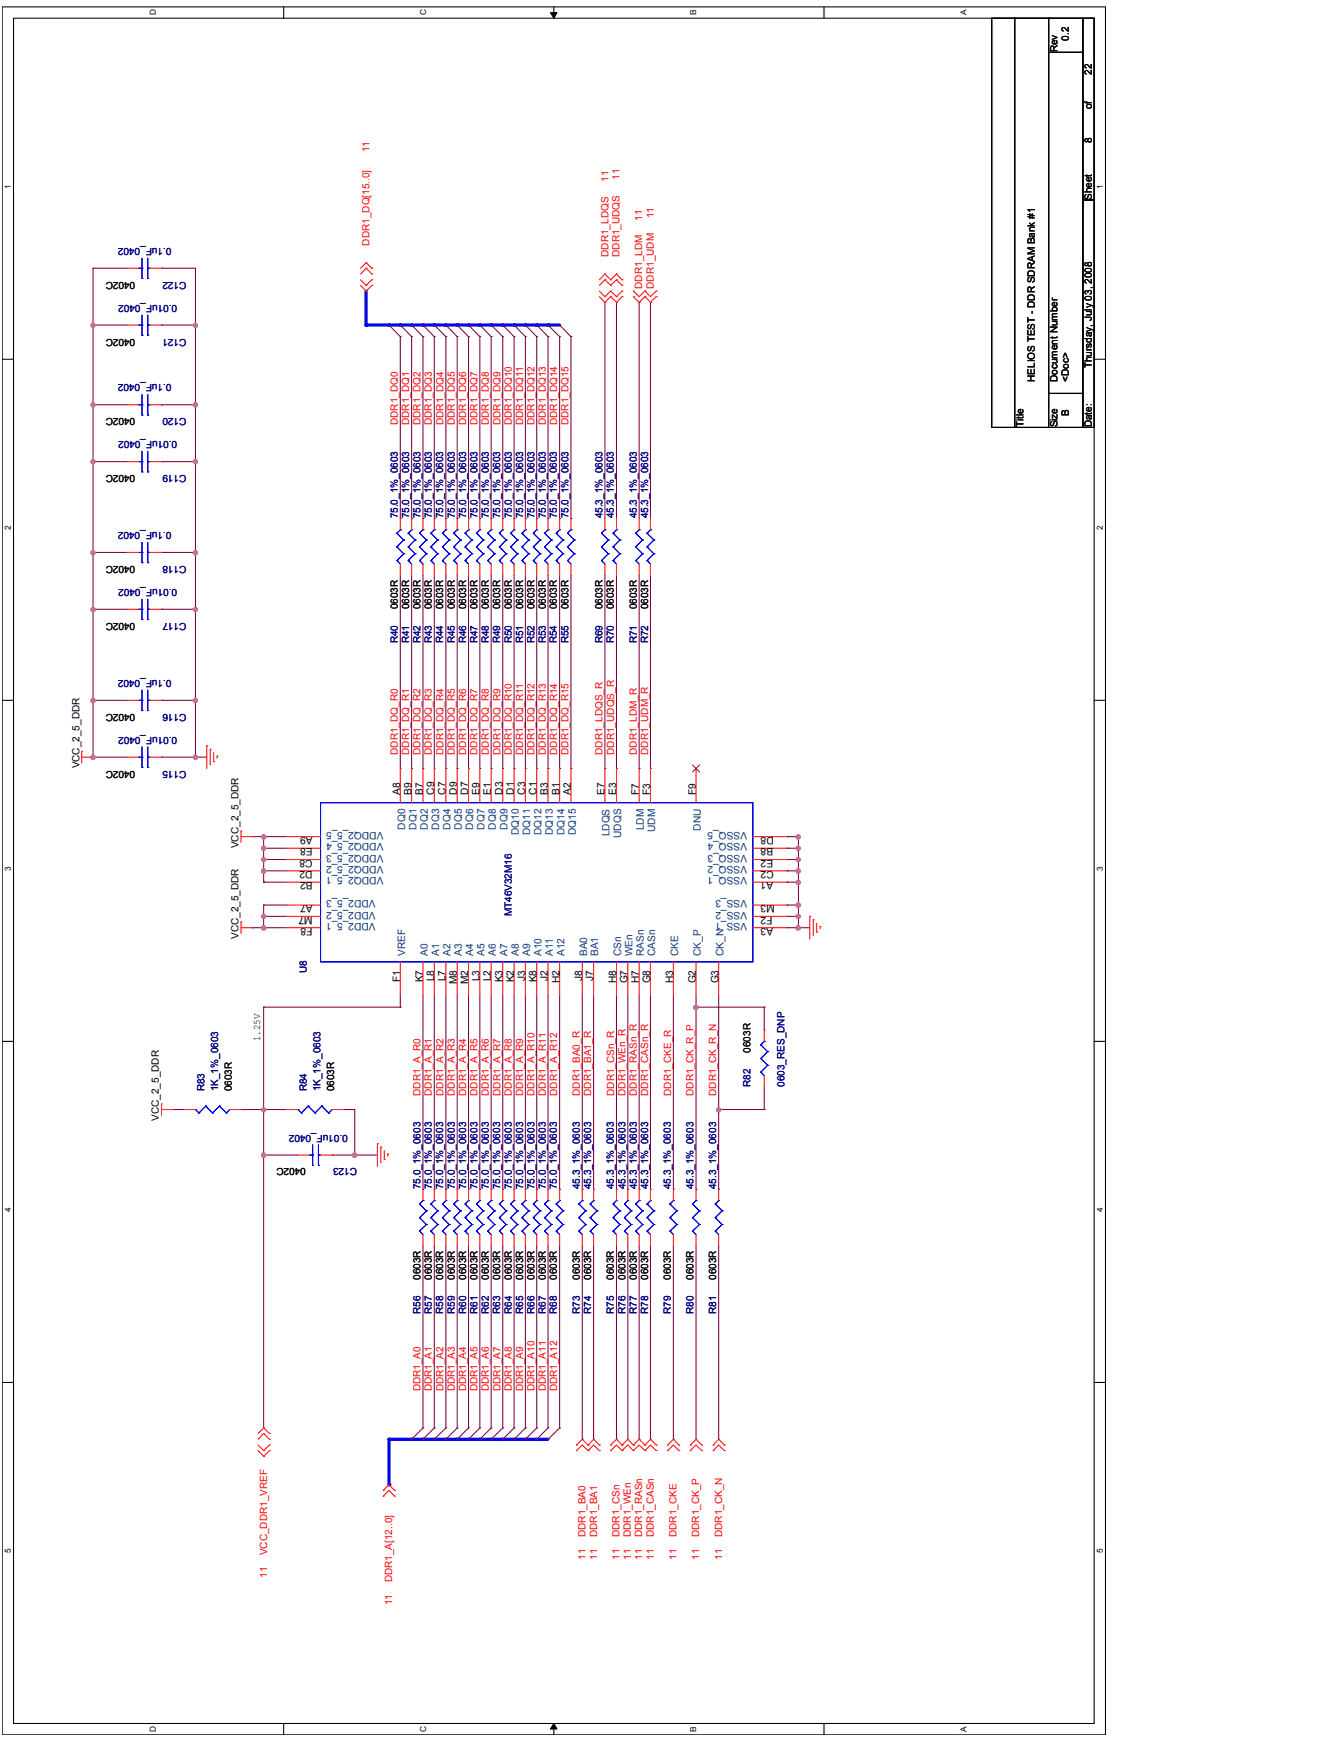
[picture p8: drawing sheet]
<svg xmlns="http://www.w3.org/2000/svg" width="216mm" height="279mm" viewBox="0 0 216 279" stroke-linecap="round" stroke-linejoin="round" font-family="sans-serif">
<defs><g id="words">
<g font-size="1.7">
<text x="64.3" y="127.8" transform="rotate(-90 64.3 127.8)">A8</text>
<text x="66.1" y="127.8" transform="rotate(-90 66.1 127.8)">B9</text>
<text x="68" y="127.8" transform="rotate(-90 68 127.8)">B7</text>
<text x="69.8" y="127.8" transform="rotate(-90 69.8 127.8)">C9</text>
<text x="71.6" y="127.8" transform="rotate(-90 71.6 127.8)">C7</text>
<text x="73.5" y="127.8" transform="rotate(-90 73.5 127.8)">D9</text>
<text x="75.3" y="127.8" transform="rotate(-90 75.3 127.8)">D7</text>
<text x="77.1" y="127.8" transform="rotate(-90 77.1 127.8)">E9</text>
<text x="78.9" y="127.8" transform="rotate(-90 78.9 127.8)">E1</text>
<text x="80.8" y="127.8" transform="rotate(-90 80.8 127.8)">D3</text>
<text x="82.6" y="127.8" transform="rotate(-90 82.6 127.8)">D1</text>
<text x="84.4" y="127.8" transform="rotate(-90 84.4 127.8)">C3</text>
<text x="86.2" y="127.8" transform="rotate(-90 86.2 127.8)">C1</text>
<text x="88.1" y="127.8" transform="rotate(-90 88.1 127.8)">B3</text>
<text x="89.9" y="127.8" transform="rotate(-90 89.9 127.8)">B1</text>
<text x="91.7" y="127.8" transform="rotate(-90 91.7 127.8)">A2</text>
<text x="97.2" y="127.8" transform="rotate(-90 97.2 127.8)">E7</text>
<text x="99.1" y="127.8" transform="rotate(-90 99.1 127.8)">E3</text>
<text x="102.7" y="127.8" transform="rotate(-90 102.7 127.8)">F7</text>
<text x="104.5" y="127.8" transform="rotate(-90 104.5 127.8)">F3</text>
<text x="111.8" y="127.8" transform="rotate(-90 111.8 127.8)">F9</text>
<text x="50.3" y="136.5" transform="rotate(-180 50.3 136.5)">E8</text>
<text x="50.3" y="134.6" transform="rotate(-180 50.3 134.6)">A9</text>
<text x="124.3" y="136.5" transform="rotate(-180 124.3 136.5)">B8</text>
<text x="124.4" y="134.6" transform="rotate(-180 124.4 134.6)">D8</text>
<text x="50.3" y="141.9" transform="rotate(-180 50.3 141.9)">B2</text>
<text x="50.3" y="140.1" transform="rotate(-180 50.3 140.1)">D2</text>
<text x="50.3" y="138.3" transform="rotate(-180 50.3 138.3)">C8</text>
<text x="124.3" y="138.3" transform="rotate(-180 124.3 138.3)">E2</text>
<text x="124.3" y="141.9" transform="rotate(-180 124.3 141.9)">A1</text>
<text x="124.4" y="140.1" transform="rotate(-180 124.4 140.1)">C2</text>
<text x="50.3" y="149.3" transform="rotate(-180 50.3 149.3)">F8</text>
<text x="50.3" y="147.4" transform="rotate(-180 50.3 147.4)">M7</text>
<text x="50.3" y="145.6" transform="rotate(-180 50.3 145.6)">A7</text>
<text x="124.2" y="147.4" transform="rotate(-180 124.2 147.4)">F2</text>
<text x="124.3" y="149.3" transform="rotate(-180 124.3 149.3)">A3</text>
<text x="124.5" y="145.6" transform="rotate(-180 124.5 145.6)">M3</text>
<text x="64.3" y="157.9" transform="rotate(-90 64.3 157.9)">F1</text>
<text x="68" y="158" transform="rotate(-90 68 158)">K7</text>
<text x="69.8" y="157.9" transform="rotate(-90 69.8 157.9)">L8</text>
<text x="71.6" y="157.9" transform="rotate(-90 71.6 157.9)">L7</text>
<text x="73.5" y="158.3" transform="rotate(-90 73.5 158.3)">M8</text>
<text x="75.3" y="158.3" transform="rotate(-90 75.3 158.3)">M2</text>
<text x="77.1" y="157.9" transform="rotate(-90 77.1 157.9)">L3</text>
<text x="78.9" y="157.9" transform="rotate(-90 78.9 157.9)">L2</text>
<text x="80.8" y="158" transform="rotate(-90 80.8 158)">K3</text>
<text x="82.6" y="158" transform="rotate(-90 82.6 158)">K2</text>
<text x="84.4" y="157.8" transform="rotate(-90 84.4 157.8)">J3</text>
<text x="86.2" y="158" transform="rotate(-90 86.2 158)">K8</text>
<text x="88.1" y="157.8" transform="rotate(-90 88.1 157.8)">J2</text>
<text x="89.9" y="158.1" transform="rotate(-90 89.9 158.1)">H2</text>
<text x="93.6" y="157.8" transform="rotate(-90 93.6 157.8)">J8</text>
<text x="95.4" y="157.8" transform="rotate(-90 95.4 157.8)">J7</text>
<text x="99.1" y="158.1" transform="rotate(-90 99.1 158.1)">H8</text>
<text x="100.9" y="158.2" transform="rotate(-90 100.9 158.2)">G7</text>
<text x="102.7" y="158.1" transform="rotate(-90 102.7 158.1)">H7</text>
<text x="104.5" y="158.2" transform="rotate(-90 104.5 158.2)">G8</text>
<text x="108.2" y="158.1" transform="rotate(-90 108.2 158.1)">H3</text>
<text x="111.8" y="158.2" transform="rotate(-90 111.8 158.2)">G2</text>
<text x="115.5" y="158.2" transform="rotate(-90 115.5 158.2)">G3</text>
</g>
<g font-size="1.7" fill="#004080">
<text x="61.6" y="137.5" transform="rotate(-180 61.6 137.5)">VDDQ2_5_3</text>
<text x="61.6" y="135.7" transform="rotate(-180 61.6 135.7)">VDDQ2_5_4</text>
<text x="61.6" y="133.8" transform="rotate(-180 61.6 133.8)">VDDQ2_5_5</text>
<text x="65.1" y="133.4" transform="rotate(-90 65.1 133.4)">DQ0</text>
<text x="66.9" y="133.4" transform="rotate(-90 66.9 133.4)">DQ1</text>
<text x="68.8" y="133.4" transform="rotate(-90 68.8 133.4)">DQ2</text>
<text x="70.6" y="133.4" transform="rotate(-90 70.6 133.4)">DQ3</text>
<text x="72.4" y="133.4" transform="rotate(-90 72.4 133.4)">DQ4</text>
<text x="74.3" y="133.4" transform="rotate(-90 74.3 133.4)">DQ5</text>
<text x="76.1" y="133.4" transform="rotate(-90 76.1 133.4)">DQ6</text>
<text x="77.9" y="133.4" transform="rotate(-90 77.9 133.4)">DQ7</text>
<text x="79.7" y="133.4" transform="rotate(-90 79.7 133.4)">DQ8</text>
<text x="81.6" y="133.4" transform="rotate(-90 81.6 133.4)">DQ9</text>
<text x="83.4" y="134.4" transform="rotate(-90 83.4 134.4)">DQ10</text>
<text x="85.2" y="134.4" transform="rotate(-90 85.2 134.4)">DQ11</text>
<text x="87" y="134.4" transform="rotate(-90 87 134.4)">DQ12</text>
<text x="88.9" y="134.4" transform="rotate(-90 88.9 134.4)">DQ13</text>
<text x="90.7" y="134.4" transform="rotate(-90 90.7 134.4)">DQ14</text>
<text x="92.5" y="134.4" transform="rotate(-90 92.5 134.4)">DQ15</text>
<text x="98" y="134.5" transform="rotate(-90 98 134.5)">LDQS</text>
<text x="99.9" y="134.8" transform="rotate(-90 99.9 134.8)">UDQS</text>
<text x="103.5" y="133.6" transform="rotate(-90 103.5 133.6)">LDM</text>
<text x="105.3" y="133.8" transform="rotate(-90 105.3 133.8)">UDM</text>
<text x="112.7" y="133.6" transform="rotate(-90 112.7 133.6)">DNU</text>
<text x="120.1" y="137.5" transform="rotate(-180 120.1 137.5)">VSSQ_3</text>
<text x="120.1" y="135.7" transform="rotate(-180 120.1 135.7)">VSSQ_4</text>
<text x="120.1" y="133.8" transform="rotate(-180 120.1 133.8)">VSSQ_5</text>
<text x="61.6" y="141.1" transform="rotate(-180 61.6 141.1)">VDDQ2_5_1</text>
<text x="61.6" y="139.3" transform="rotate(-180 61.6 139.3)">VDDQ2_5_2</text>
<text x="120.1" y="141.1" transform="rotate(-180 120.1 141.1)">VSSQ_1</text>
<text x="120.1" y="139.3" transform="rotate(-180 120.1 139.3)">VSSQ_2</text>
<text x="60.4" y="148.5" transform="rotate(-180 60.4 148.5)">VDD2_5_1</text>
<text x="60.4" y="146.6" transform="rotate(-180 60.4 146.6)">VDD2_5_2</text>
<text x="60.4" y="144.8" transform="rotate(-180 60.4 144.8)">VDD2_5_3</text>
<text x="120.1" y="148.5" transform="rotate(-180 120.1 148.5)">VSS_1</text>
<text x="120.1" y="146.6" transform="rotate(-180 120.1 146.6)">VSS_2</text>
<text x="120.1" y="144.8" transform="rotate(-180 120.1 144.8)">VSS_3</text>
<text x="65.1" y="153.8" transform="rotate(-90 65.1 153.8)">VREF</text>
<text x="68.8" y="153.8" transform="rotate(-90 68.8 153.8)">A0</text>
<text x="70.6" y="153.8" transform="rotate(-90 70.6 153.8)">A1</text>
<text x="72.4" y="153.8" transform="rotate(-90 72.4 153.8)">A2</text>
<text x="74.3" y="153.8" transform="rotate(-90 74.3 153.8)">A3</text>
<text x="76.1" y="153.8" transform="rotate(-90 76.1 153.8)">A4</text>
<text x="77.9" y="153.8" transform="rotate(-90 77.9 153.8)">A5</text>
<text x="79.7" y="153.8" transform="rotate(-90 79.7 153.8)">A6</text>
<text x="81.6" y="153.8" transform="rotate(-90 81.6 153.8)">A7</text>
<text x="83.4" y="153.8" transform="rotate(-90 83.4 153.8)">A8</text>
<text x="85.2" y="153.8" transform="rotate(-90 85.2 153.8)">A9</text>
<text x="87" y="153.8" transform="rotate(-90 87 153.8)">A10</text>
<text x="88.9" y="153.8" transform="rotate(-90 88.9 153.8)">A11</text>
<text x="90.7" y="153.8" transform="rotate(-90 90.7 153.8)">A12</text>
<text x="94.4" y="153.8" transform="rotate(-90 94.4 153.8)">BA0</text>
<text x="96.2" y="153.8" transform="rotate(-90 96.2 153.8)">BA1</text>
<text x="99.9" y="153.8" transform="rotate(-90 99.9 153.8)">CSn</text>
<text x="101.7" y="153.8" transform="rotate(-90 101.7 153.8)">WEn</text>
<text x="103.5" y="153.8" transform="rotate(-90 103.5 153.8)">RASn</text>
<text x="105.3" y="153.8" transform="rotate(-90 105.3 153.8)">CASn</text>
<text x="109" y="153.8" transform="rotate(-90 109 153.8)">CKE</text>
<text x="112.7" y="153.8" transform="rotate(-90 112.7 153.8)">CK_P</text>
<text x="116.3" y="153.8" transform="rotate(-90 116.3 153.8)">CK_N</text>
</g>
<g font-size="1.6">
<text x="170" y="8.4" transform="rotate(-90 170 8.4)">Rev</text>
<text x="171.8" y="6.6" transform="rotate(-90 171.8 6.6)">0.2</text>
<text x="175.5" y="17.6" transform="rotate(-90 175.5 17.6)">of</text>
<text x="175.5" y="12.1" transform="rotate(-90 175.5 12.1)">22</text>
<text x="175.5" y="23" transform="rotate(-90 175.5 23)">8</text>
<text x="175.5" y="32.2" transform="rotate(-90 175.5 32.2)">Sheet</text>
<text x="21.7" y="45.3" transform="rotate(-180 21.7 45.3)">0402C</text>
<text x="21.7" y="54.5" transform="rotate(-180 21.7 54.5)">0402C</text>
<text x="175.5" y="59.3" transform="rotate(-90 175.5 59.3)">Thursday, July 03, 2008</text>
<text x="166.4" y="61.4" transform="rotate(-90 166.4 61.4)">HELIOS TEST - DDR SDRAM Bank #1</text>
<text x="170" y="61.4" transform="rotate(-90 170 61.4)">Document Number</text>
<text x="171.8" y="61.4" transform="rotate(-90 171.8 61.4)">&lt;Doc&gt;</text>
<text x="21.7" y="67.3" transform="rotate(-180 21.7 67.3)">0402C</text>
<text x="164.6" y="68.8" transform="rotate(-90 164.6 68.8)">Title</text>
<text x="170" y="68.8" transform="rotate(-90 170 68.8)">Size</text>
<text x="171.8" y="66.9" transform="rotate(-90 171.8 66.9)">B</text>
<text x="175.5" y="68.8" transform="rotate(-90 175.5 68.8)">Date:</text>
<text x="21.7" y="76.4" transform="rotate(-180 21.7 76.4)">0402C</text>
<text x="21.7" y="91.1" transform="rotate(-180 21.7 91.1)">0402C</text>
<text x="21.7" y="100.2" transform="rotate(-180 21.7 100.2)">0402C</text>
<text x="64" y="98" transform="rotate(-90 64 98)">0603R</text>
<text x="65.8" y="98" transform="rotate(-90 65.8 98)">0603R</text>
<text x="67.6" y="98" transform="rotate(-90 67.6 98)">0603R</text>
<text x="69.4" y="98" transform="rotate(-90 69.4 98)">0603R</text>
<text x="71.3" y="98" transform="rotate(-90 71.3 98)">0603R</text>
<text x="73.1" y="98" transform="rotate(-90 73.1 98)">0603R</text>
<text x="74.9" y="98" transform="rotate(-90 74.9 98)">0603R</text>
<text x="76.8" y="98" transform="rotate(-90 76.8 98)">0603R</text>
<text x="78.6" y="98" transform="rotate(-90 78.6 98)">0603R</text>
<text x="80.4" y="98" transform="rotate(-90 80.4 98)">0603R</text>
<text x="82.3" y="98" transform="rotate(-90 82.3 98)">0603R</text>
<text x="84.1" y="98" transform="rotate(-90 84.1 98)">0603R</text>
<text x="85.9" y="98" transform="rotate(-90 85.9 98)">0603R</text>
<text x="87.7" y="98" transform="rotate(-90 87.7 98)">0603R</text>
<text x="89.5" y="98" transform="rotate(-90 89.5 98)">0603R</text>
<text x="91.4" y="98" transform="rotate(-90 91.4 98)">0603R</text>
<text x="96.9" y="98" transform="rotate(-90 96.9 98)">0603R</text>
<text x="98.7" y="98" transform="rotate(-90 98.7 98)">0603R</text>
<text x="102.4" y="98" transform="rotate(-90 102.4 98)">0603R</text>
<text x="104.2" y="98" transform="rotate(-90 104.2 98)">0603R</text>
<text x="21.7" y="114.8" transform="rotate(-180 21.7 114.8)">0402C</text>
<text x="12.8" y="123.6" transform="rotate(-90 12.8 123.6)">VCC_2_5_DDR</text>
<text x="21.7" y="124" transform="rotate(-180 21.7 124)">0402C</text>
<text x="38.4" y="136.4" transform="rotate(-90 38.4 136.4)">VCC_2_5_DDR</text>
<text x="38.4" y="151" transform="rotate(-90 38.4 151)">VCC_2_5_DDR</text>
<text x="41.8" y="167.5" transform="rotate(-90 41.8 167.5)">1.25V</text>
<text x="120.7" y="169.3" transform="rotate(-90 120.7 169.3)">0603R</text>
<text x="37.3" y="175.6" transform="rotate(-90 37.3 175.6)">0603R</text>
<text x="53.7" y="175.6" transform="rotate(-90 53.7 175.6)">0603R</text>
<text x="25.5" y="180.3" transform="rotate(-90 25.5 180.3)">VCC_2_5_DDR</text>
<text x="49.2" y="188" transform="rotate(-180 49.2 188)">0402C</text>
<text x="67.6" y="205.9" transform="rotate(-90 67.6 205.9)">0603R</text>
<text x="69.4" y="205.9" transform="rotate(-90 69.4 205.9)">0603R</text>
<text x="71.3" y="205.9" transform="rotate(-90 71.3 205.9)">0603R</text>
<text x="73.1" y="205.9" transform="rotate(-90 73.1 205.9)">0603R</text>
<text x="74.9" y="205.9" transform="rotate(-90 74.9 205.9)">0603R</text>
<text x="76.8" y="205.9" transform="rotate(-90 76.8 205.9)">0603R</text>
<text x="78.6" y="205.9" transform="rotate(-90 78.6 205.9)">0603R</text>
<text x="80.4" y="205.9" transform="rotate(-90 80.4 205.9)">0603R</text>
<text x="82.3" y="205.9" transform="rotate(-90 82.3 205.9)">0603R</text>
<text x="84.1" y="205.9" transform="rotate(-90 84.1 205.9)">0603R</text>
<text x="85.9" y="205.9" transform="rotate(-90 85.9 205.9)">0603R</text>
<text x="87.7" y="205.9" transform="rotate(-90 87.7 205.9)">0603R</text>
<text x="89.5" y="205.9" transform="rotate(-90 89.5 205.9)">0603R</text>
<text x="93.2" y="205.9" transform="rotate(-90 93.2 205.9)">0603R</text>
<text x="95" y="205.9" transform="rotate(-90 95 205.9)">0603R</text>
<text x="98.7" y="205.9" transform="rotate(-90 98.7 205.9)">0603R</text>
<text x="100.5" y="205.9" transform="rotate(-90 100.5 205.9)">0603R</text>
<text x="102.4" y="205.9" transform="rotate(-90 102.4 205.9)">0603R</text>
<text x="104.2" y="205.9" transform="rotate(-90 104.2 205.9)">0603R</text>
<text x="107.8" y="205.9" transform="rotate(-90 107.8 205.9)">0603R</text>
<text x="111.5" y="205.9" transform="rotate(-90 111.5 205.9)">0603R</text>
<text x="115.2" y="205.9" transform="rotate(-90 115.2 205.9)">0603R</text>
</g>
<g font-size="1.6" fill="#f00">
<text x="59.4" y="24.5" transform="rotate(-90 59.4 24.5)">11</text>
<text x="97.8" y="29.3" transform="rotate(-90 97.8 29.3)">11</text>
<text x="99.6" y="28.9" transform="rotate(-90 99.6 28.9)">11</text>
<text x="103.3" y="35.5" transform="rotate(-90 103.3 35.5)">11</text>
<text x="105.1" y="35.1" transform="rotate(-90 105.1 35.1)">11</text>
<text x="59.4" y="39.5" transform="rotate(-90 59.4 39.5)">DDR1_DQ[15..0]</text>
<text x="97.8" y="41.3" transform="rotate(-90 97.8 41.3)">DDR1_LDQS</text>
<text x="99.6" y="41.3" transform="rotate(-90 99.6 41.3)">DDR1_UDQS</text>
<text x="103.3" y="46.4" transform="rotate(-90 103.3 46.4)">DDR1_LDM</text>
<text x="105.1" y="46.4" transform="rotate(-90 105.1 46.4)">DDR1_UDM</text>
<text x="64" y="68.4" transform="rotate(-90 64 68.4)">DDR1_DQ0</text>
<text x="65.8" y="68.4" transform="rotate(-90 65.8 68.4)">DDR1_DQ1</text>
<text x="67.6" y="68.4" transform="rotate(-90 67.6 68.4)">DDR1_DQ2</text>
<text x="69.4" y="68.4" transform="rotate(-90 69.4 68.4)">DDR1_DQ3</text>
<text x="71.3" y="68.4" transform="rotate(-90 71.3 68.4)">DDR1_DQ4</text>
<text x="73.1" y="68.4" transform="rotate(-90 73.1 68.4)">DDR1_DQ5</text>
<text x="74.9" y="68.4" transform="rotate(-90 74.9 68.4)">DDR1_DQ6</text>
<text x="76.8" y="68.4" transform="rotate(-90 76.8 68.4)">DDR1_DQ7</text>
<text x="78.6" y="68.4" transform="rotate(-90 78.6 68.4)">DDR1_DQ8</text>
<text x="80.4" y="68.4" transform="rotate(-90 80.4 68.4)">DDR1_DQ9</text>
<text x="82.3" y="68.4" transform="rotate(-90 82.3 68.4)">DDR1_DQ10</text>
<text x="84.1" y="68.4" transform="rotate(-90 84.1 68.4)">DDR1_DQ11</text>
<text x="85.9" y="68.4" transform="rotate(-90 85.9 68.4)">DDR1_DQ12</text>
<text x="87.7" y="68.4" transform="rotate(-90 87.7 68.4)">DDR1_DQ13</text>
<text x="89.6" y="68.4" transform="rotate(-90 89.6 68.4)">DDR1_DQ14</text>
<text x="91.4" y="68.4" transform="rotate(-90 91.4 68.4)">DDR1_DQ15</text>
<text x="64" y="121.4" transform="rotate(-90 64 121.4)">DDR1_DQ_R0</text>
<text x="65.8" y="121.4" transform="rotate(-90 65.8 121.4)">DDR1_DQ_R1</text>
<text x="67.6" y="121.4" transform="rotate(-90 67.6 121.4)">DDR1_DQ_R2</text>
<text x="69.4" y="121.4" transform="rotate(-90 69.4 121.4)">DDR1_DQ_R3</text>
<text x="71.3" y="121.4" transform="rotate(-90 71.3 121.4)">DDR1_DQ_R4</text>
<text x="73.1" y="121.4" transform="rotate(-90 73.1 121.4)">DDR1_DQ_R5</text>
<text x="74.9" y="121.4" transform="rotate(-90 74.9 121.4)">DDR1_DQ_R6</text>
<text x="76.8" y="121.4" transform="rotate(-90 76.8 121.4)">DDR1_DQ_R7</text>
<text x="78.6" y="121.4" transform="rotate(-90 78.6 121.4)">DDR1_DQ_R8</text>
<text x="80.4" y="121.4" transform="rotate(-90 80.4 121.4)">DDR1_DQ_R9</text>
<text x="82.3" y="121.4" transform="rotate(-90 82.3 121.4)">DDR1_DQ_R10</text>
<text x="84.1" y="121.4" transform="rotate(-90 84.1 121.4)">DDR1_DQ_R11</text>
<text x="85.9" y="121.4" transform="rotate(-90 85.9 121.4)">DDR1_DQ_R12</text>
<text x="87.7" y="121.4" transform="rotate(-90 87.7 121.4)">DDR1_DQ_R13</text>
<text x="89.6" y="121.4" transform="rotate(-90 89.6 121.4)">DDR1_DQ_R14</text>
<text x="91.4" y="121.4" transform="rotate(-90 91.4 121.4)">DDR1_DQ_R15</text>
<text x="96.9" y="121.4" transform="rotate(-90 96.9 121.4)">DDR1_LDQS_R</text>
<text x="98.7" y="121.4" transform="rotate(-90 98.7 121.4)">DDR1_UDQS_R</text>
<text x="102.4" y="121.4" transform="rotate(-90 102.4 121.4)">DDR1_LDM_R</text>
<text x="104.2" y="121.4" transform="rotate(-90 104.2 121.4)">DDR1_UDM_R</text>
<text x="67.6" y="176.3" transform="rotate(-90 67.6 176.3)">DDR1_A_R0</text>
<text x="69.4" y="176.3" transform="rotate(-90 69.4 176.3)">DDR1_A_R1</text>
<text x="71.3" y="176.3" transform="rotate(-90 71.3 176.3)">DDR1_A_R2</text>
<text x="73.1" y="176.3" transform="rotate(-90 73.1 176.3)">DDR1_A_R3</text>
<text x="74.9" y="176.3" transform="rotate(-90 74.9 176.3)">DDR1_A_R4</text>
<text x="76.8" y="176.3" transform="rotate(-90 76.8 176.3)">DDR1_A_R5</text>
<text x="78.6" y="176.3" transform="rotate(-90 78.6 176.3)">DDR1_A_R6</text>
<text x="80.4" y="176.3" transform="rotate(-90 80.4 176.3)">DDR1_A_R7</text>
<text x="82.3" y="176.3" transform="rotate(-90 82.3 176.3)">DDR1_A_R8</text>
<text x="84.1" y="176.3" transform="rotate(-90 84.1 176.3)">DDR1_A_R9</text>
<text x="85.9" y="176.3" transform="rotate(-90 85.9 176.3)">DDR1_A_R10</text>
<text x="87.7" y="176.3" transform="rotate(-90 87.7 176.3)">DDR1_A_R11</text>
<text x="89.6" y="176.3" transform="rotate(-90 89.6 176.3)">DDR1_A_R12</text>
<text x="93.2" y="176.3" transform="rotate(-90 93.2 176.3)">DDR1_BA0_R</text>
<text x="95" y="176.3" transform="rotate(-90 95 176.3)">DDR1_BA1_R</text>
<text x="98.7" y="176.3" transform="rotate(-90 98.7 176.3)">DDR1_CSn_R</text>
<text x="100.5" y="176.3" transform="rotate(-90 100.5 176.3)">DDR1_WEn_R</text>
<text x="102.4" y="176.3" transform="rotate(-90 102.4 176.3)">DDR1_RASn_R</text>
<text x="104.2" y="176.3" transform="rotate(-90 104.2 176.3)">DDR1_CASn_R</text>
<text x="107.9" y="176.3" transform="rotate(-90 107.9 176.3)">DDR1_CKE_R</text>
<text x="111.5" y="176.3" transform="rotate(-90 111.5 176.3)">DDR1_CK_R_P</text>
<text x="115.2" y="176.3" transform="rotate(-90 115.2 176.3)">DDR1_CK_R_N</text>
<text x="67.6" y="223.8" transform="rotate(-90 67.6 223.8)">DDR1_A0</text>
<text x="69.4" y="223.8" transform="rotate(-90 69.4 223.8)">DDR1_A1</text>
<text x="71.3" y="223.8" transform="rotate(-90 71.3 223.8)">DDR1_A2</text>
<text x="73.1" y="223.8" transform="rotate(-90 73.1 223.8)">DDR1_A3</text>
<text x="74.9" y="223.8" transform="rotate(-90 74.9 223.8)">DDR1_A4</text>
<text x="76.8" y="223.8" transform="rotate(-90 76.8 223.8)">DDR1_A5</text>
<text x="78.6" y="223.8" transform="rotate(-90 78.6 223.8)">DDR1_A6</text>
<text x="80.4" y="223.8" transform="rotate(-90 80.4 223.8)">DDR1_A7</text>
<text x="82.3" y="223.8" transform="rotate(-90 82.3 223.8)">DDR1_A8</text>
<text x="84.1" y="223.8" transform="rotate(-90 84.1 223.8)">DDR1_A9</text>
<text x="85.9" y="223.8" transform="rotate(-90 85.9 223.8)">DDR1_A10</text>
<text x="87.7" y="223.8" transform="rotate(-90 87.7 223.8)">DDR1_A11</text>
<text x="89.6" y="223.8" transform="rotate(-90 89.6 223.8)">DDR1_A12</text>
<text x="42.9" y="250.2" transform="rotate(-90 42.9 250.2)">VCC_DDR1_VREF</text>
<text x="94.1" y="250.9" transform="rotate(-90 94.1 250.9)">11</text>
<text x="94.1" y="247.3" transform="rotate(-90 94.1 247.3)">DDR1_BA0</text>
<text x="96" y="250.9" transform="rotate(-90 96 250.9)">11</text>
<text x="96" y="247.3" transform="rotate(-90 96 247.3)">DDR1_BA1</text>
<text x="99.6" y="250.9" transform="rotate(-90 99.6 250.9)">11</text>
<text x="99.6" y="247.3" transform="rotate(-90 99.6 247.3)">DDR1_CSn</text>
<text x="101.4" y="250.9" transform="rotate(-90 101.4 250.9)">11</text>
<text x="101.4" y="247.3" transform="rotate(-90 101.4 247.3)">DDR1_WEn</text>
<text x="103.3" y="250.9" transform="rotate(-90 103.3 250.9)">11</text>
<text x="103.3" y="247.3" transform="rotate(-90 103.3 247.3)">DDR1_RASn</text>
<text x="105.1" y="250.9" transform="rotate(-90 105.1 250.9)">11</text>
<text x="105.1" y="247.3" transform="rotate(-90 105.1 247.3)">DDR1_CASn</text>
<text x="108.8" y="250.9" transform="rotate(-90 108.8 250.9)">11</text>
<text x="108.8" y="247.3" transform="rotate(-90 108.8 247.3)">DDR1_CKE</text>
<text x="112.4" y="250.9" transform="rotate(-90 112.4 250.9)">11</text>
<text x="112.4" y="247.3" transform="rotate(-90 112.4 247.3)">DDR1_CK_P</text>
<text x="116.1" y="250.9" transform="rotate(-90 116.1 250.9)">11</text>
<text x="116.1" y="247.3" transform="rotate(-90 116.1 247.3)">DDR1_CK_N</text>
<text x="42.9" y="253.8" transform="rotate(-90 42.9 253.8)">11</text>
<text x="63" y="254.5" transform="rotate(-90 63 254.5)">DDR1_A[12..0]</text>
<text x="63" y="258.2" transform="rotate(-90 63 258.2)">11</text>
</g>
<g font-size="1.6" fill="#000080">
<text x="27.6" y="39.8" transform="rotate(-180 27.6 39.8)">0.1uF_0402</text>
<text x="30" y="45.3" transform="rotate(-180 30 45.3)">C122</text>
<text x="28.5" y="49" transform="rotate(-180 28.5 49)">0.01uF_0402</text>
<text x="30" y="54.5" transform="rotate(-180 30 54.5)">C121</text>
<text x="27.6" y="61.8" transform="rotate(-180 27.6 61.8)">0.1uF_0402</text>
<text x="28.5" y="71" transform="rotate(-180 28.5 71)">0.01uF_0402</text>
<text x="30" y="67.3" transform="rotate(-180 30 67.3)">C120</text>
<text x="30" y="76.4" transform="rotate(-180 30 76.4)">C119</text>
<text x="64" y="83.4" transform="rotate(-90 64 83.4)">75.0_1%_0603</text>
<text x="65.8" y="83.4" transform="rotate(-90 65.8 83.4)">75.0_1%_0603</text>
<text x="67.6" y="83.4" transform="rotate(-90 67.6 83.4)">75.0_1%_0603</text>
<text x="69.4" y="83.4" transform="rotate(-90 69.4 83.4)">75.0_1%_0603</text>
<text x="71.3" y="83.4" transform="rotate(-90 71.3 83.4)">75.0_1%_0603</text>
<text x="73.1" y="83.4" transform="rotate(-90 73.1 83.4)">75.0_1%_0603</text>
<text x="74.9" y="83.4" transform="rotate(-90 74.9 83.4)">75.0_1%_0603</text>
<text x="76.8" y="83.4" transform="rotate(-90 76.8 83.4)">75.0_1%_0603</text>
<text x="78.6" y="83.4" transform="rotate(-90 78.6 83.4)">75.0_1%_0603</text>
<text x="80.4" y="83.4" transform="rotate(-90 80.4 83.4)">75.0_1%_0603</text>
<text x="82.3" y="83.4" transform="rotate(-90 82.3 83.4)">75.0_1%_0603</text>
<text x="84.1" y="83.4" transform="rotate(-90 84.1 83.4)">75.0_1%_0603</text>
<text x="85.9" y="83.4" transform="rotate(-90 85.9 83.4)">75.0_1%_0603</text>
<text x="87.7" y="83.4" transform="rotate(-90 87.7 83.4)">75.0_1%_0603</text>
<text x="89.5" y="83.4" transform="rotate(-90 89.5 83.4)">75.0_1%_0603</text>
<text x="91.4" y="83.4" transform="rotate(-90 91.4 83.4)">75.0_1%_0603</text>
<text x="96.9" y="83.4" transform="rotate(-90 96.9 83.4)">45.3_1%_0603</text>
<text x="98.7" y="83.4" transform="rotate(-90 98.7 83.4)">45.3_1%_0603</text>
<text x="102.4" y="83.4" transform="rotate(-90 102.4 83.4)">45.3_1%_0603</text>
<text x="104.2" y="83.4" transform="rotate(-90 104.2 83.4)">45.3_1%_0603</text>
<text x="27.6" y="85.6" transform="rotate(-180 27.6 85.6)">0.1uF_0402</text>
<text x="28.5" y="94.7" transform="rotate(-180 28.5 94.7)">0.01uF_0402</text>
<text x="30" y="91.1" transform="rotate(-180 30 91.1)">C118</text>
<text x="30" y="100.2" transform="rotate(-180 30 100.2)">C117</text>
<text x="64" y="103.5" transform="rotate(-90 64 103.5)">R40</text>
<text x="65.8" y="103.5" transform="rotate(-90 65.8 103.5)">R41</text>
<text x="67.6" y="103.5" transform="rotate(-90 67.6 103.5)">R42</text>
<text x="69.4" y="103.5" transform="rotate(-90 69.4 103.5)">R43</text>
<text x="71.3" y="103.5" transform="rotate(-90 71.3 103.5)">R44</text>
<text x="73.1" y="103.5" transform="rotate(-90 73.1 103.5)">R45</text>
<text x="74.9" y="103.5" transform="rotate(-90 74.9 103.5)">R46</text>
<text x="76.8" y="103.5" transform="rotate(-90 76.8 103.5)">R47</text>
<text x="78.6" y="103.5" transform="rotate(-90 78.6 103.5)">R48</text>
<text x="80.4" y="103.5" transform="rotate(-90 80.4 103.5)">R49</text>
<text x="82.3" y="103.5" transform="rotate(-90 82.3 103.5)">R50</text>
<text x="84.1" y="103.5" transform="rotate(-90 84.1 103.5)">R51</text>
<text x="85.9" y="103.5" transform="rotate(-90 85.9 103.5)">R52</text>
<text x="87.7" y="103.5" transform="rotate(-90 87.7 103.5)">R53</text>
<text x="89.5" y="103.5" transform="rotate(-90 89.5 103.5)">R54</text>
<text x="91.4" y="103.5" transform="rotate(-90 91.4 103.5)">R55</text>
<text x="96.9" y="103.5" transform="rotate(-90 96.9 103.5)">R69</text>
<text x="98.7" y="103.5" transform="rotate(-90 98.7 103.5)">R70</text>
<text x="102.4" y="103.5" transform="rotate(-90 102.4 103.5)">R71</text>
<text x="104.2" y="103.5" transform="rotate(-90 104.2 103.5)">R72</text>
<text x="27.6" y="109.3" transform="rotate(-180 27.6 109.3)">0.1uF_0402</text>
<text x="28.5" y="118.5" transform="rotate(-180 28.5 118.5)">0.01uF_0402</text>
<text x="30" y="114.8" transform="rotate(-180 30 114.8)">C116</text>
<text x="30" y="124" transform="rotate(-180 30 124)">C115</text>
<text x="82.3" y="147.4" transform="rotate(-90 82.3 147.4)">MT46V32M16</text>
<text x="49.3" y="156.5" transform="rotate(-90 49.3 156.5)">U8</text>
<text x="32.9" y="175.6" transform="rotate(-90 32.9 175.6)">R83</text>
<text x="35.1" y="175.6" transform="rotate(-90 35.1 175.6)">1K_1%_0603</text>
<text x="49.3" y="175.6" transform="rotate(-90 49.3 175.6)">R84</text>
<text x="51.5" y="175.6" transform="rotate(-90 51.5 175.6)">1K_1%_0603</text>
<text x="120.7" y="174.8" transform="rotate(-90 120.7 174.8)">R82</text>
<text x="126.1" y="174.8" transform="rotate(-90 126.1 174.8)">0603_RES_DNP</text>
<text x="55.9" y="182.5" transform="rotate(-180 55.9 182.5)">0.01uF_0402</text>
<text x="57.4" y="188" transform="rotate(-180 57.4 188)">C123</text>
<text x="67.6" y="191.3" transform="rotate(-90 67.6 191.3)">75.0_1%_0603</text>
<text x="69.4" y="191.3" transform="rotate(-90 69.4 191.3)">75.0_1%_0603</text>
<text x="71.3" y="191.3" transform="rotate(-90 71.3 191.3)">75.0_1%_0603</text>
<text x="73.1" y="191.3" transform="rotate(-90 73.1 191.3)">75.0_1%_0603</text>
<text x="74.9" y="191.3" transform="rotate(-90 74.9 191.3)">75.0_1%_0603</text>
<text x="76.8" y="191.3" transform="rotate(-90 76.8 191.3)">75.0_1%_0603</text>
<text x="78.6" y="191.3" transform="rotate(-90 78.6 191.3)">75.0_1%_0603</text>
<text x="80.4" y="191.3" transform="rotate(-90 80.4 191.3)">75.0_1%_0603</text>
<text x="82.3" y="191.3" transform="rotate(-90 82.3 191.3)">75.0_1%_0603</text>
<text x="84.1" y="191.3" transform="rotate(-90 84.1 191.3)">75.0_1%_0603</text>
<text x="85.9" y="191.3" transform="rotate(-90 85.9 191.3)">75.0_1%_0603</text>
<text x="87.7" y="191.3" transform="rotate(-90 87.7 191.3)">75.0_1%_0603</text>
<text x="89.5" y="191.3" transform="rotate(-90 89.5 191.3)">75.0_1%_0603</text>
<text x="93.2" y="191.3" transform="rotate(-90 93.2 191.3)">45.3_1%_0603</text>
<text x="95" y="191.3" transform="rotate(-90 95 191.3)">45.3_1%_0603</text>
<text x="98.7" y="191.3" transform="rotate(-90 98.7 191.3)">45.3_1%_0603</text>
<text x="100.5" y="191.3" transform="rotate(-90 100.5 191.3)">45.3_1%_0603</text>
<text x="102.4" y="191.3" transform="rotate(-90 102.4 191.3)">45.3_1%_0603</text>
<text x="104.2" y="191.3" transform="rotate(-90 104.2 191.3)">45.3_1%_0603</text>
<text x="107.8" y="191.3" transform="rotate(-90 107.8 191.3)">45.3_1%_0603</text>
<text x="111.5" y="191.3" transform="rotate(-90 111.5 191.3)">45.3_1%_0603</text>
<text x="115.2" y="191.3" transform="rotate(-90 115.2 191.3)">45.3_1%_0603</text>
<text x="67.6" y="211.4" transform="rotate(-90 67.6 211.4)">R56</text>
<text x="69.4" y="211.4" transform="rotate(-90 69.4 211.4)">R57</text>
<text x="71.3" y="211.4" transform="rotate(-90 71.3 211.4)">R58</text>
<text x="73.1" y="211.4" transform="rotate(-90 73.1 211.4)">R59</text>
<text x="74.9" y="211.4" transform="rotate(-90 74.9 211.4)">R60</text>
<text x="76.8" y="211.4" transform="rotate(-90 76.8 211.4)">R61</text>
<text x="78.6" y="211.4" transform="rotate(-90 78.6 211.4)">R62</text>
<text x="80.4" y="211.4" transform="rotate(-90 80.4 211.4)">R63</text>
<text x="82.3" y="211.4" transform="rotate(-90 82.3 211.4)">R64</text>
<text x="84.1" y="211.4" transform="rotate(-90 84.1 211.4)">R65</text>
<text x="85.9" y="211.4" transform="rotate(-90 85.9 211.4)">R66</text>
<text x="87.7" y="211.4" transform="rotate(-90 87.7 211.4)">R67</text>
<text x="89.5" y="211.4" transform="rotate(-90 89.5 211.4)">R68</text>
<text x="93.2" y="211.4" transform="rotate(-90 93.2 211.4)">R73</text>
<text x="95" y="211.4" transform="rotate(-90 95 211.4)">R74</text>
<text x="98.7" y="211.4" transform="rotate(-90 98.7 211.4)">R75</text>
<text x="100.5" y="211.4" transform="rotate(-90 100.5 211.4)">R76</text>
<text x="102.4" y="211.4" transform="rotate(-90 102.4 211.4)">R77</text>
<text x="104.2" y="211.4" transform="rotate(-90 104.2 211.4)">R78</text>
<text x="107.8" y="211.4" transform="rotate(-90 107.8 211.4)">R79</text>
<text x="111.5" y="211.4" transform="rotate(-90 111.5 211.4)">R80</text>
<text x="115.2" y="211.4" transform="rotate(-90 115.2 211.4)">R81</text>
</g>
<g font-size="1.3">
<text x="25.1" y="2.5" transform="rotate(-90 25.1 2.5)">D</text>
<text x="68.5" y="2.5" transform="rotate(-90 68.5 2.5)">C</text>
<text x="111.9" y="2.5" transform="rotate(-90 111.9 2.5)">B</text>
<text x="155.4" y="2.5" transform="rotate(-90 155.4 2.5)">A</text>
<text x="1.7" y="30.4" transform="rotate(-90 1.7 30.4)">1</text>
<text x="177.3" y="30.4" transform="rotate(-90 177.3 30.4)">1</text>
<text x="1.7" y="85.2" transform="rotate(-90 1.7 85.2)">2</text>
<text x="177.3" y="85.2" transform="rotate(-90 177.3 85.2)">2</text>
<text x="1.7" y="140.1" transform="rotate(-90 1.7 140.1)">3</text>
<text x="177.3" y="140.1" transform="rotate(-90 177.3 140.1)">3</text>
<text x="1.7" y="194.9" transform="rotate(-90 1.7 194.9)">4</text>
<text x="177.3" y="194.9" transform="rotate(-90 177.3 194.9)">4</text>
<text x="1.7" y="249.8" transform="rotate(-90 1.7 249.8)">5</text>
<text x="177.3" y="249.8" transform="rotate(-90 177.3 249.8)">5</text>
<text x="25.1" y="278.6" transform="rotate(-90 25.1 278.6)">D</text>
<text x="68.5" y="278.6" transform="rotate(-90 68.5 278.6)">C</text>
<text x="111.9" y="278.6" transform="rotate(-90 111.9 278.6)">B</text>
<text x="155.4" y="278.6" transform="rotate(-90 155.4 278.6)">A</text>
</g>
</g></defs>
<path d="M.4 1.1h177.3v277.9h-177.3zM2.2 2.9h173.7v274.3h-173.7z" fill="none" stroke="#000" stroke-width=".17"/>
<g fill="#fff">
<path d="M.6 249.1h1.4v.7h-1.4z"/>
<path d="M176.1 249.1h1.5v.7h-1.5z"/>
</g>
<path d="M.4 222.4h1.8M175.9 222.4h1.8" fill="none" stroke="#000" stroke-width=".17"/>
<g fill="#fff">
<path d="M.6 194.2h1.4v.7h-1.4z"/>
<path d="M176.1 194.2h1.5v.7h-1.5z"/>
</g>
<path d="M.4 167.5h1.8M175.9 167.5h1.8" fill="none" stroke="#000" stroke-width=".17"/>
<g fill="#fff">
<path d="M.6 139.4h1.4v.7h-1.4z"/>
<path d="M176.1 139.4h1.5v.7h-1.5z"/>
</g>
<path d="M.4 112.6h1.8M175.9 112.6h1.8" fill="none" stroke="#000" stroke-width=".17"/>
<g fill="#fff">
<path d="M.6 84.5h1.4v.7h-1.4z"/>
<path d="M176.1 84.5h1.5v.7h-1.5z"/>
</g>
<path d="M.4 57.8h1.8M175.9 57.8h1.8" fill="none" stroke="#000" stroke-width=".17"/>
<g fill="#fff">
<path d="M.6 29.6h1.4v.8h-1.4z"/>
<path d="M176.1 29.6h1.5v.8h-1.5z"/>
<path d="M23.9 277.7h1.5v.9h-1.5z"/>
<path d="M23.9 1.5h1.5v1h-1.5z"/>
<path d="M67.3 277.7h1.5v.9h-1.5z"/>
<path d="M67.3 1.5h1.5v1h-1.5z"/>
</g>
<path d="M45.6 1.1v1.8M45.6 277.2v1.8" fill="none" stroke="#000" stroke-width=".17"/>
<g fill="#fff">
<path d="M110.7 277.7h1.5v.9h-1.5z"/>
<path d="M110.7 1.6h1.5v.9h-1.5z"/>
</g>
<path d="M89 1.1v1.8M89 277.2v1.8" fill="none" stroke="#000" stroke-width=".17"/>
<path d="M88.5 2h1l-.5 .9zM89 277.2l.5 .9h-1z" fill="#000"/>
<path d="M88.5 2h1l-.5 .9zM89 277.2l.5 .9h-1z" fill="none" stroke="#000" stroke-width=".16"/>
<g fill="#fff">
<path d="M154.2 277.7h1.5v.9h-1.5z"/>
<path d="M154.2 1.6h1.5v.9h-1.5z"/>
</g>
<path d="M132.5 1.1v1.8M132.5 277.2v1.8" fill="none" stroke="#000" stroke-width=".17"/>
<path d="M42.4 149.2h.1M42.4 149.2h3.7" fill="none" stroke="#800040" stroke-width=".17"/>
<circle cx="42.4" cy="149.2" r=".36" fill="#f0f"/>
<circle cx="42.4" cy="149.2" r=".36" fill="none" stroke="#f0f" stroke-width=".17"/>
<path d="M42.4 147.4h.1M42.4 149.2h.1M42.4 147.4h3.7M42.4 147.4v1.8" fill="none" stroke="#800040" stroke-width=".17"/>
<circle cx="42.4" cy="147.4" r=".34" fill="#f0f"/>
<circle cx="42.4" cy="147.4" r=".34" fill="none" stroke="#f0f" stroke-width=".17"/>
<path d="M42.4 134.6h.1M42.4 136.4h.1M42.4 134.6v1.8M42.4 134.6h3.7M42.4 136.4h3.7M42.4 145.6h.1M42.4 147.4h.1M42.4 141.9h.1M42.4 145.6h3.7M42.4 140.1v1.8M42.4 145.6v1.8M42.4 141.9h3.7" fill="none" stroke="#800040" stroke-width=".17"/>
<circle cx="42.4" cy="136.4" r=".34" fill="#f0f"/>
<circle cx="42.4" cy="136.4" r=".34" fill="none" stroke="#f0f" stroke-width=".17"/>
<path d="M42.4 138.3h.1M42.4 138.3h3.7M42.4 138.3v1.8M42.4 140.1h.1M42.4 140.1h3.7" fill="none" stroke="#800040" stroke-width=".17"/>
<circle cx="42.4" cy="140.1" r=".36" fill="#f0f"/>
<circle cx="42.4" cy="140.1" r=".36" fill="none" stroke="#f0f" stroke-width=".17"/>
<path d="M15 121.8h.1M15 121.8h5.5M40.6 149.2h.1M40.6 149.2h1.8" fill="none" stroke="#800040" stroke-width=".17"/>
<circle cx="15" cy="121.8" r=".36" fill="#f0f"/>
<circle cx="15" cy="121.8" r=".36" fill="none" stroke="#f0f" stroke-width=".17"/>
<path d="M15 98v23.8M15 112.6h.1M15 112.6h5.5M15 121.8h.1" fill="none" stroke="#800040" stroke-width=".17"/>
<circle cx="15" cy="98" r=".34" fill="#f0f"/>
<circle cx="15" cy="98" r=".34" fill="none" stroke="#f0f" stroke-width=".17"/>
<circle cx="15" cy="112.7" r=".36" fill="#f0f"/>
<circle cx="15" cy="112.7" r=".36" fill="none" stroke="#f0f" stroke-width=".17"/>
<path d="M15 74.3v23.7M15 98h.1M15 88.9h.1M15 98h5.5M15 88.9h5.5" fill="none" stroke="#800040" stroke-width=".17"/>
<circle cx="15" cy="74.3" r=".34" fill="#f0f"/>
<circle cx="15" cy="74.3" r=".34" fill="none" stroke="#f0f" stroke-width=".17"/>
<circle cx="15" cy="88.9" r=".34" fill="#f0f"/>
<circle cx="15" cy="88.9" r=".34" fill="none" stroke="#f0f" stroke-width=".17"/>
<path d="M15 52.3h.1M15 52.3h5.5M15 43.1v9.2M15 74.3h.1M15 65.1h.1M15 74.3h5.5M15 65.1h5.5" fill="none" stroke="#800040" stroke-width=".17"/>
<circle cx="15" cy="52.3" r=".34" fill="#f0f"/>
<circle cx="15" cy="52.3" r=".34" fill="none" stroke="#f0f" stroke-width=".17"/>
<path d="M15 43.1h.1M15 43.1h5.5M26 43.1h.1M26 43.1h5.4M26 121.8h.1M26 121.8h5.4" fill="none" stroke="#800040" stroke-width=".17"/>
<circle cx="31.4" cy="121.8" r=".36" fill="#f0f"/>
<circle cx="31.4" cy="121.8" r=".36" fill="none" stroke="#f0f" stroke-width=".17"/>
<path d="M26 98h.1M26 98h5.4v23.8M26 112.6h.1M26 112.6h5.4M31.4 112.6h.1M31.4 121.8h.1" fill="none" stroke="#800040" stroke-width=".17"/>
<circle cx="31.4" cy="112.7" r=".36" fill="#f0f"/>
<circle cx="31.4" cy="112.7" r=".36" fill="none" stroke="#f0f" stroke-width=".17"/>
<path d="M26 88.9h.1M26 88.9h5.4v9.1M31.4 98h.1" fill="none" stroke="#800040" stroke-width=".17"/>
<circle cx="31.4" cy="98" r=".34" fill="#f0f"/>
<circle cx="31.4" cy="98" r=".34" fill="none" stroke="#f0f" stroke-width=".17"/>
<path d="M26 74.3h.1M26 74.3h5.4v14.6M31.4 88.9h.1" fill="none" stroke="#800040" stroke-width=".17"/>
<circle cx="31.4" cy="88.9" r=".34" fill="#f0f"/>
<circle cx="31.4" cy="88.9" r=".34" fill="none" stroke="#f0f" stroke-width=".17"/>
<path d="M31.4 52.3h.1M31.4 43.1v9.2M26 65.1h.1M26 65.1h5.4" fill="none" stroke="#800040" stroke-width=".17"/>
<circle cx="31.4" cy="52.3" r=".34" fill="#f0f"/>
<circle cx="31.4" cy="52.3" r=".34" fill="none" stroke="#f0f" stroke-width=".17"/>
<path d="M26 52.3h.1M26 52.3h5.4M31.4 121.8h.1M31.4 121.8h1.8M128.4 149.2h.1M128.4 149.2h1.8" fill="none" stroke="#800040" stroke-width=".17"/>
<circle cx="128.3" cy="149.2" r=".36" fill="#f0f"/>
<circle cx="128.3" cy="149.2" r=".36" fill="none" stroke="#f0f" stroke-width=".17"/>
<path d="M126.5 147.4h.1M126.5 147.4h1.9M128.4 149.2h.1M128.4 147.4h.1M128.4 145.6v3.6" fill="none" stroke="#800040" stroke-width=".17"/>
<circle cx="128.3" cy="145.6" r=".34" fill="#f0f"/>
<circle cx="128.3" cy="145.6" r=".34" fill="none" stroke="#f0f" stroke-width=".17"/>
<circle cx="128.3" cy="147.4" r=".34" fill="#f0f"/>
<circle cx="128.3" cy="147.4" r=".34" fill="none" stroke="#f0f" stroke-width=".17"/>
<path d="M126.5 145.6h.1M126.5 141.9h.1M126.5 145.6h1.9M126.5 141.9h1.9M128.4 141.9h.1M128.4 140.1v1.8" fill="none" stroke="#800040" stroke-width=".17"/>
<circle cx="128.3" cy="141.9" r=".34" fill="#f0f"/>
<circle cx="128.3" cy="141.9" r=".34" fill="none" stroke="#f0f" stroke-width=".17"/>
<path d="M128.4 138.3v1.8M126.5 140.1h.1M126.5 140.1h1.9M128.4 140.1h.1" fill="none" stroke="#800040" stroke-width=".17"/>
<circle cx="128.3" cy="138.3" r=".34" fill="#f0f"/>
<circle cx="128.3" cy="138.3" r=".34" fill="none" stroke="#f0f" stroke-width=".17"/>
<circle cx="128.3" cy="140.1" r=".36" fill="#f0f"/>
<circle cx="128.3" cy="140.1" r=".36" fill="none" stroke="#f0f" stroke-width=".17"/>
<path d="M126.5 138.3h.1M126.5 136.4h.1M126.5 138.3h1.9M126.5 136.4h1.9M128.4 136.4h.1M128.4 134.6v1.8" fill="none" stroke="#800040" stroke-width=".17"/>
<circle cx="128.3" cy="136.4" r=".34" fill="#f0f"/>
<circle cx="128.3" cy="136.4" r=".34" fill="none" stroke="#f0f" stroke-width=".17"/>
<path d="M126.5 134.6h.1M126.5 134.6h1.9" fill="none" stroke="#800040" stroke-width=".17"/>
<circle cx="128.3" cy="134.6" r=".34" fill="#f0f"/>
<circle cx="128.3" cy="134.6" r=".34" fill="none" stroke="#f0f" stroke-width=".17"/>
<g fill="none" stroke="#800040" stroke-width=".17">
<path d="M64.4 54.1v29.3M66.2 54.1v29.3M68 54.1v29.3M69.8 54.1v29.3M71.7 54.1v29.3M73.5 54.1v29.3M75.3 54.1v29.3M77.1 54.1v29.3M79 54.1v29.3M80.8 54.1v29.3M82.6 54.1v29.3M84.5 54.1v29.3"/>
<path d="M86.3 54.1v29.3M88.1 54.1v29.3M90 54.1v29.3M91.8 54.1v29.3M64.4 83.4h.1M64.4 92.5v31.1M66.2 83.4h.1M66.2 92.5v31.1M68 83.4h.1M68 92.5v31.1M69.8 83.4h.1M69.8 92.5v31.1"/>
<path d="M71.7 83.4h.1M71.7 92.5v31.1M73.5 83.4h.1M73.5 92.5v31.1M75.3 83.4h.1M75.3 92.5v31.1M77.1 83.4h.1M77.1 92.5v31.1M79 83.4h.1M79 92.5v31.1M80.8 83.4h.1M80.8 92.5v31.1"/>
<path d="M82.6 83.4h.1M82.6 92.5v31.1M84.5 83.4h.1M84.5 92.5v31.1M86.3 83.4h.1M86.3 92.5v31.1M88.1 83.4h.1M88.1 92.5v31.1M90 83.4h.1M90 92.5v31.1M91.8 83.4h.1M91.8 92.5v31.1"/>
<path d="M64.4 123.6h.1M66.2 123.6h.1M68 123.6h.1M69.8 123.6h.1M71.7 123.6h.1M73.5 123.6h.1M75.3 123.6h.1M77.1 123.6h.1M79 123.6h.1M80.8 123.6h.1M82.6 123.6h.1M84.5 123.6h.1"/>
<path d="M86.3 123.6h.1M88.1 123.6h.1M90 123.6h.1M91.8 123.6h.1"/>
</g>
<path d="M88.1 52.3h1.9" fill="none" stroke="#00f" stroke-width=".51"/>
<circle cx="88.1" cy="52.3" r=".25" fill="#00f"/>
<path d="M62.5 52.3h1.9" fill="none" stroke="#00f" stroke-width=".51"/>
<circle cx="62.5" cy="52.3" r=".25" fill="#00f"/>
<path d="M58.9 52.3h3.6" fill="none" stroke="#00f" stroke-width=".51"/>
<circle cx="58.9" cy="52.3" r=".25" fill="#00f"/>
<path d="M66.2 52.3h1.8" fill="none" stroke="#00f" stroke-width=".51"/>
<circle cx="66.2" cy="52.3" r=".25" fill="#00f"/>
<path d="M64.4 52.3h1.8" fill="none" stroke="#00f" stroke-width=".51"/>
<circle cx="64.4" cy="52.3" r=".25" fill="#00f"/>
<path d="M69.8 52.3h1.9" fill="none" stroke="#00f" stroke-width=".51"/>
<circle cx="69.8" cy="52.3" r=".25" fill="#00f"/>
<path d="M68 52.3h1.8" fill="none" stroke="#00f" stroke-width=".51"/>
<circle cx="68" cy="52.3" r=".25" fill="#00f"/>
<path d="M73.5 52.3h1.8" fill="none" stroke="#00f" stroke-width=".51"/>
<circle cx="73.5" cy="52.3" r=".25" fill="#00f"/>
<path d="M71.7 52.3h1.8" fill="none" stroke="#00f" stroke-width=".51"/>
<circle cx="71.7" cy="52.3" r=".25" fill="#00f"/>
<path d="M84.5 52.3h1.8" fill="none" stroke="#00f" stroke-width=".51"/>
<circle cx="84.5" cy="52.3" r=".25" fill="#00f"/>
<path d="M75.3 52.3h1.8" fill="none" stroke="#00f" stroke-width=".51"/>
<circle cx="75.3" cy="52.3" r=".25" fill="#00f"/>
<path d="M79 52.3h1.8" fill="none" stroke="#00f" stroke-width=".51"/>
<circle cx="79" cy="52.3" r=".25" fill="#00f"/>
<path d="M77.1 52.3h1.9" fill="none" stroke="#00f" stroke-width=".51"/>
<circle cx="77.1" cy="52.3" r=".25" fill="#00f"/>
<path d="M82.6 52.3h1.9" fill="none" stroke="#00f" stroke-width=".51"/>
<circle cx="82.6" cy="52.3" r=".25" fill="#00f"/>
<path d="M80.8 52.3h1.8" fill="none" stroke="#00f" stroke-width=".51"/>
<circle cx="80.8" cy="52.3" r=".25" fill="#00f"/>
<path d="M86.3 52.3h1.8" fill="none" stroke="#00f" stroke-width=".51"/>
<circle cx="86.3" cy="52.3" r=".25" fill="#00f"/>
<path d="M58.9 46.8v5.5" fill="none" stroke="#00f" stroke-width=".51"/>
<circle cx="58.9" cy="52.3" r=".25" fill="#00f"/>
<path d="M128.4 145.6h.1M128.4 141.9v3.7" fill="none" stroke="#800040" stroke-width=".17"/>
<circle cx="128.3" cy="145.6" r=".34" fill="#f0f"/>
<circle cx="128.3" cy="145.6" r=".34" fill="none" stroke="#f0f" stroke-width=".17"/>
<path d="M42.4 138.3h.1M42.4 136.4v1.9M128.4 138.3h.1M128.4 136.4v1.9M126.5 149.2h.1M126.5 149.2h1.9" fill="none" stroke="#800040" stroke-width=".17"/>
<circle cx="42.4" cy="138.3" r=".34" fill="#f0f"/>
<circle cx="42.4" cy="138.3" r=".34" fill="none" stroke="#f0f" stroke-width=".17"/>
<path d="M42.4 162h.1M42.4 178.5h.1M42.4 162h22M42.4 162v16.5M64.4 162h.1M64.4 160.2v1.8M68 160.2v31.1M68 191.3h.1M68 200.4v29.3M68 229.7h.1" fill="none" stroke="#800040" stroke-width=".17"/>
<circle cx="42.4" cy="178.5" r=".34" fill="#f0f"/>
<circle cx="42.4" cy="178.5" r=".34" fill="none" stroke="#f0f" stroke-width=".17"/>
<path d="M31.4 74.3h.1M31.4 65.1v9.2" fill="none" stroke="#800040" stroke-width=".17"/>
<circle cx="31.4" cy="74.3" r=".34" fill="#f0f"/>
<circle cx="31.4" cy="74.3" r=".34" fill="none" stroke="#f0f" stroke-width=".17"/>
<path d="M15 52.3v12.8M15 65.1h.1" fill="none" stroke="#800040" stroke-width=".17"/>
<circle cx="15" cy="65.1" r=".34" fill="#f0f"/>
<circle cx="15" cy="65.1" r=".34" fill="none" stroke="#f0f" stroke-width=".17"/>
<path d="M31.4 52.3v12.8M31.4 65.1h.1" fill="none" stroke="#800040" stroke-width=".17"/>
<circle cx="31.4" cy="65.1" r=".34" fill="#f0f"/>
<circle cx="31.4" cy="65.1" r=".34" fill="none" stroke="#f0f" stroke-width=".17"/>
<g fill="none" stroke="#800040" stroke-width=".17">
<path d="M15 74.3h.1M15 65.1v9.2M69.8 160.2v31.1M71.7 160.2v31.1M73.5 160.2v31.1M75.3 160.2v31.1M77.1 160.2v31.1M79 160.2v31.1M80.8 160.2v31.1M82.6 160.2v31.1M84.5 160.2v31.1M86.3 160.2v31.1"/>
<path d="M88.1 160.2v31.1M90 160.2v31.1M69.8 191.3h.1M71.7 191.3h.1M73.5 191.3h.1M75.3 191.3h.1M77.1 191.3h.1M79 191.3h.1M80.8 191.3h.1M82.6 191.3h.1M84.5 191.3h.1M86.3 191.3h.1"/>
<path d="M88.1 191.3h.1M90 191.3h.1M69.8 200.4v29.3M71.7 200.4v29.3M73.5 200.4v29.3M75.3 200.4v29.3M77.1 200.4v29.3M79 200.4v29.3M80.8 200.4v29.3M82.6 200.4v29.3M84.5 200.4v29.3M86.3 200.4v29.3"/>
<path d="M88.1 200.4v29.3M90 200.4v29.3M69.8 229.7h.1M71.7 229.7h.1M73.5 229.7h.1M75.3 229.7h.1M77.1 229.7h.1M79 229.7h.1M80.8 229.7h.1M82.6 229.7h.1M84.5 229.7h.1M86.3 229.7h.1"/>
<path d="M88.1 229.7h.1M90 229.7h.1"/>
</g>
<path d="M86.3 231.5h1.8" fill="none" stroke="#00f" stroke-width=".51"/>
<circle cx="86.3" cy="231.5" r=".25" fill="#00f"/>
<path d="M62.5 231.5h3.7" fill="none" stroke="#00f" stroke-width=".51"/>
<circle cx="62.5" cy="231.5" r=".25" fill="#00f"/>
<path d="M66.2 231.5h1.8" fill="none" stroke="#00f" stroke-width=".51"/>
<circle cx="66.2" cy="231.5" r=".25" fill="#00f"/>
<path d="M79 231.5h1.8" fill="none" stroke="#00f" stroke-width=".51"/>
<circle cx="79" cy="231.5" r=".25" fill="#00f"/>
<path d="M69.8 231.5h1.9" fill="none" stroke="#00f" stroke-width=".51"/>
<circle cx="69.8" cy="231.5" r=".25" fill="#00f"/>
<path d="M68 231.5h1.8" fill="none" stroke="#00f" stroke-width=".51"/>
<circle cx="68" cy="231.5" r=".25" fill="#00f"/>
<path d="M73.5 231.5h1.8" fill="none" stroke="#00f" stroke-width=".51"/>
<circle cx="73.5" cy="231.5" r=".25" fill="#00f"/>
<path d="M71.7 231.5h1.8" fill="none" stroke="#00f" stroke-width=".51"/>
<circle cx="71.7" cy="231.5" r=".25" fill="#00f"/>
<path d="M77.1 231.5h1.9" fill="none" stroke="#00f" stroke-width=".51"/>
<circle cx="77.1" cy="231.5" r=".25" fill="#00f"/>
<path d="M75.3 231.5h1.8" fill="none" stroke="#00f" stroke-width=".51"/>
<circle cx="75.3" cy="231.5" r=".25" fill="#00f"/>
<path d="M82.6 231.5h1.9" fill="none" stroke="#00f" stroke-width=".51"/>
<circle cx="82.6" cy="231.5" r=".25" fill="#00f"/>
<path d="M80.8 231.5h1.8" fill="none" stroke="#00f" stroke-width=".51"/>
<circle cx="80.8" cy="231.5" r=".25" fill="#00f"/>
<path d="M84.5 231.5h1.8" fill="none" stroke="#00f" stroke-width=".51"/>
<circle cx="84.5" cy="231.5" r=".25" fill="#00f"/>
<path d="M62.5 231.5v7.3" fill="none" stroke="#00f" stroke-width=".51"/>
<circle cx="62.5" cy="238.8" r=".25" fill="#00f"/>
<path d="M97.2 48.6h.1M97.2 48.6v34.8M99.1 48.6h.1M99.1 48.6v34.8M97.2 92.5v31.1M99.1 92.5v31.1M40.6 134.6h.1M40.6 134.6h1.8M97.2 123.6h.1M99.1 123.6h.1" fill="none" stroke="#800040" stroke-width=".17"/>
<circle cx="42.4" cy="134.6" r=".34" fill="#f0f"/>
<circle cx="42.4" cy="134.6" r=".34" fill="none" stroke="#f0f" stroke-width=".17"/>
<path d="M102.7 48.6h.1M102.7 48.6v34.8M104.6 48.6h.1M104.6 48.6v34.8M102.7 92.5v31.1M104.6 92.5v31.1M102.7 123.6h.1M104.6 123.6h.1M42.4 185.8h.1M42.4 185.8h5.5" fill="none" stroke="#800040" stroke-width=".17"/>
<circle cx="42.4" cy="185.8" r=".36" fill="#f0f"/>
<circle cx="42.4" cy="185.8" r=".36" fill="none" stroke="#f0f" stroke-width=".17"/>
<g fill="none" stroke="#800040" stroke-width=".17">
<path d="M93.6 160.2v31.1M95.4 160.2v31.1M99.1 160.2v31.1M100.9 160.2v31.1M102.7 160.2v31.1M104.6 160.2v31.1M108.3 160.2v31.1M111.9 162h.1M111.9 160.2v1.8M42.4 185.8v43.9M57 185.8h.1M57 185.8h3.7"/>
<path d="M93.6 191.3h.1M95.4 191.3h.1M99.1 191.3h.1M100.9 191.3h.1M102.7 191.3h.1M104.6 191.3h.1M108.3 191.3h.1M93.6 200.4v31.1M95.4 200.4v31.1M99.1 200.4v31.1M100.9 200.4v31.1M102.7 200.4v31.1"/>
<path d="M104.6 200.4v31.1M108.3 200.4v31.1M42.4 229.7h.1M93.6 231.5h.1M95.4 231.5h.1M99.1 231.5h.1M100.9 231.5h.1M102.7 231.5h.1M104.6 231.5h.1M108.3 231.5h.1"/>
</g>
<circle cx="111.9" cy="162.1" r=".35" fill="#f0f"/>
<circle cx="111.9" cy="162.1" r=".35" fill="none" stroke="#f0f" stroke-width=".17"/>
<path d="M115.5 178.5h.1M115.5 160.2v18.3M111.9 200.4v31.1M111.9 231.5h.1" fill="none" stroke="#800040" stroke-width=".17"/>
<circle cx="115.5" cy="178.5" r=".34" fill="#f0f"/>
<circle cx="115.5" cy="178.5" r=".34" fill="none" stroke="#f0f" stroke-width=".17"/>
<g fill="none" stroke="#800040" stroke-width=".17">
<path d="M27.8 178.5h.1M27.8 178.5h1.8M38.7 178.5h.1M38.7 178.5h7.4M42.4 178.5h.1M42.4 178.5v7.3M55.2 178.5h.1M55.2 178.5h1.8v7.3M115.5 178.5h.1M115.5 178.5v12.8M115.5 178.5h7.4M122.9 162h.1"/>
<path d="M122.9 165.7h.1M122.9 178.5h.1M122.9 162h-11v29.3M122.9 162v3.7M122.9 174.8v3.7M42.4 185.8h.1M57 185.8h.1M111.9 191.3h.1M115.5 191.3h.1M115.5 200.4v31.1M115.5 231.5h.1"/>
</g>
<circle cx="57" cy="185.8" r=".37" fill="#f0f"/>
<circle cx="57" cy="185.8" r=".37" fill="none" stroke="#f0f" stroke-width=".17"/>
<g fill="none" stroke="#800040" stroke-width=".17">
<path d="M62.5 52.3l1.9 1.8M64.4 54.1h.1M64.4 52.3l1.8 1.8M66.2 54.1h.1M66.2 52.3l1.8 1.8M68 54.1h.1M68 52.3l1.8 1.8M69.8 54.1h.1M69.8 52.3l1.9 1.8M71.7 54.1h.1M71.7 52.3l1.8 1.8M73.5 54.1h.1"/>
<path d="M73.5 52.3l1.8 1.8M75.3 54.1h.1M75.3 52.3l1.8 1.8M77.1 54.1h.1M77.1 52.3l1.9 1.8M79 54.1h.1M79 52.3l1.8 1.8M80.8 54.1h.1M80.8 52.3l1.8 1.8M82.6 54.1h.1M82.6 52.3l1.9 1.8M84.5 54.1h.1"/>
<path d="M84.5 52.3l1.8 1.8M86.3 54.1h.1M86.3 52.3l1.8 1.8M88.1 54.1h.1M88.1 52.3l1.9 1.8M90 54.1h.1M90 52.3l1.8 1.8M91.8 54.1h.1M53.4 185.8h.1M53.4 185.8h3.6M66.2 231.5h.1M68 231.5h.1"/>
<path d="M68 229.7l-1.8 1.8M69.8 231.5h.1M69.8 229.7l-1.8 1.8M71.7 231.5h.1M71.7 229.7l-1.9 1.8M73.5 231.5h.1M73.5 229.7l-1.8 1.8M75.3 231.5h.1M75.3 229.7l-1.8 1.8M77.1 231.5h.1M77.1 229.7l-1.8 1.8M79 231.5h.1"/>
<path d="M79 229.7l-1.9 1.8M80.8 231.5h.1M80.8 229.7l-1.8 1.8M82.6 231.5h.1M82.6 229.7l-1.8 1.8M84.5 231.5h.1M84.5 229.7l-1.9 1.8M86.3 231.5h.1M86.3 229.7l-1.8 1.8M88.1 231.5h.1M88.1 229.7l-1.8 1.8M90 229.7l-1.9 1.8"/>
</g>
<g fill="none" stroke="#f00" stroke-width=".17">
<path d="M20.5 52.3h1.8M20.5 43.1h1.8M24.1 52.3h1.9M24.1 43.1h1.9M58 45.9l.9 .9M58 45l.9 .9M58.9 46.8h.1M58.9 45.9h.1M58.9 43.1h.1M58.9 42.3h.1M58.9 43.1l.9 1M58.9 42.3l.9 .8"/>
<path d="M58.9 43.1l-.9 1M58.9 42.3l-.9 .8M59.8 45.9h.1M59.8 44.1h.1M59.8 43.1h.1M59.8 45h.1M59.8 45.9l-.9 .9M59.8 45l-.9 .9M96.4 47.7l.8 .9M96.4 46.8l.8 .9M97.2 48.6h.1M97.2 47.7h.1"/>
<path d="M97.2 45h.1M97.2 44.1h.1M97.2 45l1 .9M97.2 44.1l1 .9M97.2 45l-.8 .9M97.2 44.1l-.8 .9M98.2 47.7h.1M98.2 45.9h.1M98.2 45h.1M98.2 46.8h.1M98.2 47.7l-1 .9M98.2 46.8l-1 .9"/>
<path d="M98.2 47.7l.9 .9M98.2 46.8l.9 .9M99.1 48.6h.1M99.1 47.7h.1M99.1 45h.1M99.1 44.1h.1M99.1 45l.9 .9M99.1 44.1l.9 .9M99.1 45l-.9 .9M99.1 44.1l-.9 .9M100 47.7h.1M100 45.9h.1"/>
<path d="M100 45h.1M100 46.8h.1M100 47.7l-.9 .9M100 46.8l-.9 .9M101.8 47.7h.1M101.8 46.8h.1M101.8 47.7l.9 .9 1-.9M101.8 46.8l.9 .9 1-.9M103.7 47.7h.1M103.7 46.8h.1M103.7 47.7l.9 .9 .9-.9M103.7 46.8l.9 .9 .9-.9"/>
<path d="M105.5 47.7h.1M105.5 46.8h.1M20.5 74.3h1.8M20.5 65.1h1.8M24.1 74.3h1.9M24.1 65.1h1.9M20.5 98h1.8M20.5 88.9h1.8M24.1 98h1.9M24.1 88.9h1.9M64.4 83.4v1.8M64.4 90.7v1.8"/>
<path d="M66.2 83.4v1.8M66.2 90.7v1.8M68 83.4v1.8M68 90.7v1.8M69.8 83.4v1.8M69.8 90.7v1.8M71.7 83.4v1.8M71.7 90.7v1.8M73.5 83.4v1.8M73.5 90.7v1.8M75.3 83.4v1.8M75.3 90.7v1.8"/>
<path d="M77.1 83.4v1.8M77.1 90.7v1.8M79 83.4v1.8M79 90.7v1.8M80.8 83.4v1.8M80.8 90.7v1.8M82.6 83.4v1.8M82.6 90.7v1.8M84.5 83.4v1.8M84.5 90.7v1.8M86.3 83.4v1.8M86.3 90.7v1.8"/>
<path d="M88.1 83.4v1.8M88.1 90.7v1.8M90 83.4v1.8M90 90.7v1.8M91.8 83.4v1.8M91.8 90.7v1.8M97.2 83.4v1.8M97.2 90.7v1.8M99.1 83.4v1.8M99.1 90.7v1.8M102.7 83.4v1.8M102.7 90.7v1.8"/>
<path d="M104.6 83.4v1.8M104.6 90.7v1.8M20.5 112.6h1.8M24.1 112.6h1.9M33.2 120h.1M33.2 120v3.6M13.1 120.9h.1M13.1 121.8h1.9M13.1 120.9v1.8M15 121.8h.1M20.5 121.8h1.8M24.1 121.8h1.9"/>
<path d="M33.8 120.5h.1M33.8 120.5v2.6M34.3 122.5h.1M34.3 121.1v1.4M34.9 121.6h.1M34.9 121.6v.4M38.7 133.7h.1M38.7 133.7v1.8M38.7 134.6h1.9M40.6 134.6h.1M46.1 134.6h5.4M46.1 138.3h5.4"/>
<path d="M46.1 136.4h5.4M64.4 123.6v5.5M66.2 123.6v5.5M68 123.6v5.5M69.8 123.6v5.5M71.7 123.6v5.5M73.5 123.6v5.5M75.3 123.6v5.5M77.1 123.6v5.5M79 123.6v5.5M80.8 123.6v5.5M82.6 123.6v5.5"/>
<path d="M84.5 123.6v5.5M86.3 123.6v5.5M88.1 123.6v5.5M90 123.6v5.5M91.8 123.6v5.5M97.2 123.6v5.5M99.1 123.6v5.5M102.7 123.6v5.5M104.6 123.6v5.5M111.9 123.6v5.5M121 134.6h5.5M121 138.3h5.5"/>
<path d="M121 136.4h5.5M38.7 148.3h.1M38.7 149.2h1.9M38.7 148.3v1.9M40.6 149.2h.1M46.1 149.2h5.4M46.1 147.4h5.4M46.1 145.6h5.4M46.1 141.9h5.4M46.1 140.1h5.4M64.4 154.7v5.5M68 154.7v5.5"/>
<path d="M69.8 154.7v5.5M71.7 154.7v5.5M73.5 154.7v5.5M75.3 154.7v5.5M77.1 154.7v5.5M79 154.7v5.5M80.8 154.7v5.5M82.6 154.7v5.5M84.5 154.7v5.5M86.3 154.7v5.5M88.1 154.7v5.5M90 154.7v5.5"/>
<path d="M93.6 154.7v5.5M95.4 154.7v5.5M99.1 154.7v5.5M100.9 154.7v5.5M102.7 154.7v5.5M104.6 154.7v5.5M108.3 154.7v5.5M111.9 154.7v5.5M115.5 154.7v5.5M121 149.2h5.5M121 147.4h5.5M121 145.6h5.5"/>
<path d="M121 141.9h5.5M121 140.1h5.5M130.2 147.4h.1M130.2 147.4v3.6M130.7 148h.1M130.7 148v2.5M131.3 149.9h.1M131.3 148.5v1.4M131.8 149.1h.1M131.8 149.1v.3M26 177.6h.1M26 178.5h1.8"/>
<path d="M26 177.6v1.8M27.8 178.5h.1M29.6 178.5h1.8M36.9 178.5h1.8M46.1 178.5h1.8M53.4 178.5h1.8M122.9 165.7v1.8M122.9 173v1.8M47.9 185.8h1.8M51.5 185.8h1.9M60.7 184h.1M60.7 184v3.6"/>
<path d="M61.2 184.5h.1M61.2 184.5v2.6M61.8 186.5h.1M61.8 185.1v1.4M62.3 185.6h.1M62.3 185.6v.4M68 191.3v1.8M68 198.6v1.8M69.8 191.3v1.8M69.8 198.6v1.8M71.7 191.3v1.8M71.7 198.6v1.8"/>
<path d="M73.5 191.3v1.8M73.5 198.6v1.8M75.3 191.3v1.8M75.3 198.6v1.8M77.1 191.3v1.8M77.1 198.6v1.8M79 191.3v1.8M79 198.6v1.8M80.8 191.3v1.8M80.8 198.6v1.8M82.6 191.3v1.8M82.6 198.6v1.8"/>
<path d="M84.5 191.3v1.8M84.5 198.6v1.8M86.3 191.3v1.8M86.3 198.6v1.8M88.1 191.3v1.8M88.1 198.6v1.8M90 191.3v1.8M90 198.6v1.8M93.6 191.3v1.8M93.6 198.6v1.8M95.4 191.3v1.8M95.4 198.6v1.8"/>
<path d="M99.1 191.3v1.8M99.1 198.6v1.8M100.9 191.3v1.8M100.9 198.6v1.8M102.7 191.3v1.8M102.7 198.6v1.8M104.6 191.3v1.8M104.6 198.6v1.8M108.3 191.3v1.8M108.3 198.6v1.8M111.9 191.3v1.8M111.9 198.6v1.8"/>
<path d="M115.5 191.3v1.8M115.5 198.6v1.8M41.5 232.4l.9 .9M41.5 233.3l.9 1M42.4 229.7h.1M42.4 230.6h.1M42.4 233.3h.1M42.4 234.3h.1M42.4 229.7l.9 .9M42.4 229.7l-.9 .9M42.4 230.6l-.9 .9M42.4 230.6l.9 .9"/>
<path d="M43.3 230.6h.1M43.3 232.4h.1M43.3 233.3h.1M43.3 231.5h.1M43.3 232.4l-.9 .9M43.3 233.3l-.9 1M61.6 239.7h.1M61.6 239.7l.9-.9 .9 .9M63.4 239.7h.1M92.7 232.4h.1M92.7 233.3h.1M92.7 232.4l.9-.9 .9 .9"/>
<path d="M92.7 233.3l.9-.9 .9 .9M94.5 232.4h.1M94.5 233.3h.1M94.5 232.4l.9-.9 1 .9M94.5 233.3l.9-.9 1 .9M96.4 232.4h.1M96.4 233.3h.1M98.2 232.4h.1M98.2 233.3h.1M98.2 232.4l.9-.9 .9 .9M98.2 233.3l.9-.9 .9 .9M100 232.4h.1"/>
<path d="M100 233.3h.1M100 232.4l.9-.9 .9 .9M100 233.3l.9-.9 .9 .9M101.8 232.4h.1M101.8 233.3h.1M101.8 232.4l.9-.9 1 .9M101.8 233.3l.9-.9 1 .9M103.7 232.4h.1M103.7 233.3h.1M103.7 232.4l.9-.9 .9 .9M103.7 233.3l.9-.9 .9 .9M105.5 232.4h.1"/>
<path d="M105.5 233.3h.1M107.3 232.4h.1M107.3 233.3h.1M107.3 232.4l1-.9 .8 .9M107.3 233.3l1-.9 .8 .9M109.1 232.4h.1M109.1 233.3h.1M111 232.4h.1M111 233.3h.1M111 232.4l.9-.9 .9 .9M111 233.3l.9-.9 .9 .9M112.8 232.4h.1"/>
<path d="M112.8 233.3h.1M114.6 232.4h.1M114.6 233.3h.1M114.6 232.4l.9-.9 1 .9M114.6 233.3l.9-.9 1 .9M116.5 232.4h.1M116.5 233.3h.1M61.6 240.7h.1M61.6 240.7l.9-1 .9 1M63.4 240.7h.1"/>
</g>
<path d="M159.4 2.9h3.7v65.9h-3.7zM163.1 2.9h5.5v65.9h-5.5zM168.6 8.4h5.5v54.9h-5.5zM168.6 2.9h5.5v5.5h-5.5zM174.1 2.9h1.8v29.3h-1.8zM174.1 32.2h1.8v36.6h-1.8zM168.6 63.3h5.5v5.5h-5.5z" fill="none" stroke="#000" stroke-width=".17"/>
<g fill="none" stroke="#00f" stroke-width=".17">
<path d="M22.3 52.3h.5M22.3 43.1h.5M22.8 53.9h.1M22.8 52.3h.1M22.8 44.8h.1M22.8 43.1h.1M22.8 41.5v3.3M22.8 50.7v3.2M23.8 52.3h.1M23.8 53.9h.1M23.8 43.1h.1M23.8 44.8h.1"/>
<path d="M23.8 41.5v3.3M23.8 50.7v3.2M23.8 52.3h.3M23.8 43.1h.3M22.3 74.3h.5M22.3 65.1h.5M22.8 75.9h.1M22.8 74.3h.1M22.8 66.8h.1M22.8 65.1h.1M22.8 63.5v3.3M22.8 72.6v3.3"/>
<path d="M23.8 74.3h.1M23.8 75.9h.1M23.8 65.1h.1M23.8 66.8h.1M23.8 63.5v3.3M23.8 72.6v3.3M23.8 74.3h.3M23.8 65.1h.3M22.3 98h.5M22.3 88.9h.5M22.8 99.7h.1M22.8 98h.1"/>
<path d="M22.8 90.5h.1M22.8 88.9h.1M22.8 87.3v3.2M22.8 96.4v3.3M23.8 98h.1M23.8 99.7h.1M23.8 88.9h.1M23.8 90.5h.1M23.8 87.3v3.2M23.8 96.4v3.3M23.8 98h.3M23.8 88.9h.3"/>
<path d="M63.8 90.2h.1M63.8 88h.1M63.8 85.8h.1M63.8 90.2l.6 .5M63.8 88l1.1 1.1M63.8 85.8l1.1 1.1M64.4 85.2h.1M64.4 85.2l-.6 .6M64.9 89.1h.1M64.9 86.9h.1M64.9 89.1l-1.1 1.1M64.9 86.9l-1.1 1.1"/>
<path d="M65.6 90.2h.1M65.6 88h.1M65.6 85.8h.1M65.6 90.2l.6 .5M65.6 88l1.1 1.1M65.6 85.8l1.1 1.1M66.2 85.2h.1M66.2 85.2l-.6 .6M66.7 89.1h.1M66.7 86.9h.1M66.7 89.1l-1.1 1.1M66.7 86.9l-1.1 1.1"/>
<path d="M67.4 90.2h.1M67.4 88h.1M67.4 85.8h.1M67.4 90.2l.6 .5M67.4 88l1.1 1.1M67.4 85.8l1.1 1.1M68 85.2h.1M68 85.2l-.6 .6M68.5 89.1h.1M68.5 86.9h.1M68.5 89.1l-1.1 1.1M68.5 86.9l-1.1 1.1"/>
<path d="M69.3 90.2h.1M69.3 88h.1M69.3 85.8h.1M69.3 90.2l.5 .5M69.3 88l1.1 1.1M69.3 85.8l1.1 1.1M69.8 85.2h.1M69.8 85.2l-.5 .6M70.4 89.1h.1M70.4 86.9h.1M70.4 89.1l-1.1 1.1M70.4 86.9l-1.1 1.1"/>
<path d="M71.1 90.2h.1M71.1 88h.1M71.1 85.8h.1M71.1 90.2l.6 .5M71.1 88l1.1 1.1M71.1 85.8l1.1 1.1M71.7 85.2h.1M71.7 85.2l-.6 .6M72.2 89.1h.1M72.2 86.9h.1M72.2 89.1l-1.1 1.1M72.2 86.9l-1.1 1.1"/>
<path d="M72.9 90.2h.1M72.9 88h.1M72.9 85.8h.1M72.9 90.2l.6 .5M72.9 88l1.1 1.1M72.9 85.8l1.1 1.1M73.5 85.2h.1M73.5 85.2l-.6 .6M74 89.1h.1M74 86.9h.1M74 89.1l-1.1 1.1M74 86.9l-1.1 1.1"/>
<path d="M74.8 90.2h.1M74.8 88h.1M74.8 85.8h.1M74.8 90.2l.5 .5M74.8 88l1.1 1.1M74.8 85.8l1.1 1.1M75.3 85.2h.1M75.3 85.2l-.5 .6M75.9 89.1h.1M75.9 86.9h.1M75.9 89.1l-1.1 1.1M75.9 86.9l-1.1 1.1"/>
<path d="M76.6 90.2h.1M76.6 88h.1M76.6 85.8h.1M76.6 90.2l.5 .5M76.6 88l1.1 1.1M76.6 85.8l1.1 1.1M77.1 85.2h.1M77.1 85.2l-.5 .6M77.7 89.1h.1M77.7 86.9h.1M77.7 89.1l-1.1 1.1M77.7 86.9l-1.1 1.1"/>
<path d="M78.4 90.2h.1M78.4 88h.1M78.4 85.8h.1M78.4 90.2l.6 .5M78.4 88l1.1 1.1M78.4 85.8l1.1 1.1M79 85.2h.1M79 85.2l-.6 .6M79.5 89.1h.1M79.5 86.9h.1M79.5 89.1l-1.1 1.1M79.5 86.9l-1.1 1.1"/>
<path d="M80.3 90.2h.1M80.3 88h.1M80.3 85.8h.1M80.3 90.2l.5 .5M80.3 88l1.1 1.1M80.3 85.8l1.1 1.1M80.8 85.2h.1M80.8 85.2l-.5 .6M81.4 89.1h.1M81.4 86.9h.1M81.4 89.1l-1.1 1.1M81.4 86.9l-1.1 1.1"/>
<path d="M82.1 90.2h.1M82.1 88h.1M82.1 85.8h.1M82.1 90.2l.5 .5M82.1 88l1.1 1.1M82.1 85.8l1.1 1.1M82.6 85.2h.1M82.6 85.2l-.5 .6M83.2 89.1h.1M83.2 86.9h.1M83.2 89.1l-1.1 1.1M83.2 86.9l-1.1 1.1"/>
<path d="M83.9 90.2h.1M83.9 88h.1M83.9 85.8h.1M83.9 90.2l.6 .5M83.9 88l1.1 1.1M83.9 85.8l1.1 1.1M84.5 85.2h.1M84.5 85.2l-.6 .6M85 89.1h.1M85 86.9h.1M85 89.1l-1.1 1.1M85 86.9l-1.1 1.1"/>
<path d="M85.7 90.2h.1M85.7 88h.1M85.7 85.8h.1M85.7 90.2l.6 .5M85.7 88l1.1 1.1M85.7 85.8l1.1 1.1M86.3 85.2h.1M86.3 85.2l-.6 .6M86.8 89.1h.1M86.8 86.9h.1M86.8 89.1l-1.1 1.1M86.8 86.9l-1.1 1.1"/>
<path d="M87.6 90.2h.1M87.6 88h.1M87.6 85.8h.1M87.6 90.2l.5 .5M87.6 88l1.1 1.1M87.6 85.8l1.1 1.1M88.1 85.2h.1M88.1 85.2l-.5 .6M88.7 89.1h.1M88.7 86.9h.1M88.7 89.1l-1.1 1.1M88.7 86.9l-1.1 1.1"/>
<path d="M89.4 90.2h.1M89.4 88h.1M89.4 85.8h.1M89.4 90.2l.6 .5M89.4 88l1.1 1.1M89.4 85.8l1.1 1.1M90 85.2h.1M90 85.2l-.6 .6M90.5 89.1h.1M90.5 86.9h.1M90.5 89.1l-1.1 1.1M90.5 86.9l-1.1 1.1"/>
<path d="M91.2 90.2h.1M91.2 88h.1M91.2 85.8h.1M91.2 90.2l.6 .5M91.2 88l1.1 1.1M91.2 85.8l1.1 1.1M91.8 85.2h.1M91.8 85.2l-.6 .6M92.3 89.1h.1M92.3 86.9h.1M92.3 89.1l-1.1 1.1M92.3 86.9l-1.1 1.1"/>
<path d="M96.7 90.2h.1M96.7 88h.1M96.7 85.8h.1M96.7 90.2l.5 .5M96.7 88l1.1 1.1M96.7 85.8l1.1 1.1M97.2 85.2h.1M97.2 85.2l-.5 .6M97.8 89.1h.1M97.8 86.9h.1M97.8 89.1l-1.1 1.1M97.8 86.9l-1.1 1.1"/>
<path d="M98.6 90.2h.1M98.6 88h.1M98.6 85.8h.1M98.6 90.2l.5 .5M98.6 88l1.1 1.1M98.6 85.8l1.1 1.1M99.1 85.2h.1M99.1 85.2l-.5 .6M99.7 89.1h.1M99.7 86.9h.1M99.7 89.1l-1.1 1.1M99.7 86.9l-1.1 1.1"/>
<path d="M102.2 90.2h.1M102.2 88h.1M102.2 85.8h.1M102.2 90.2l.5 .5M102.2 88l1.1 1.1M102.2 85.8l1.1 1.1M102.7 85.2h.1M102.7 85.2l-.5 .6M103.3 89.1h.1M103.3 86.9h.1M103.3 89.1l-1.1 1.1M103.3 86.9l-1.1 1.1"/>
<path d="M104 90.2h.1M104 88h.1M104 85.8h.1M104 90.2l.6 .5M104 88l1.1 1.1M104 85.8l1.1 1.1M104.6 85.2h.1M104.6 85.2l-.6 .6M105.1 89.1h.1M105.1 86.9h.1M105.1 89.1l-1.1 1.1M105.1 86.9l-1.1 1.1"/>
<path d="M22.3 112.6h.5M22.8 114.3h.1M22.8 112.6h.1M22.8 111v3.3M23.8 112.6h.1M23.8 114.3h.1M23.8 111v3.3M23.8 112.6h.3M22.3 121.8h.5M22.8 123.4h.1M22.8 121.8h.1M22.8 120.1v3.3"/>
<path d="M23.8 121.8h.1M23.8 123.4h.1M23.8 121.8h.3M23.8 120.1v3.3M51.5 129.1h69.5v25.6h-69.5zM31.4 178.5h.1M31.4 178.5l.6 .5M32 179h.1M33.1 177.9h.1M33.1 177.9l1.1 1.1M33.1 177.9l-1.1 1.1M34.2 179h.1"/>
<path d="M35.3 177.9h.1M35.3 177.9l1.1 1.1M35.3 177.9l-1.1 1.1M36.4 179h.1M36.9 178.5l-.5 .5M47.9 178.5h.1M47.9 178.5l.5 .5M48.4 179h.1M49.5 177.9h.1M49.5 177.9l1.1 1.1M49.5 177.9l-1.1 1.1M50.6 179h.1"/>
<path d="M51.7 177.9h.1M51.7 177.9l1.1 1.1M51.7 177.9l-1.1 1.1M52.8 179h.1M53.4 178.5l-.6 .5M122.3 172.5h.1M122.3 170.3h.1M122.3 168.1h.1M122.3 172.5l.6 .5M122.3 170.3l1.1 1.1M122.3 168.1l1.1 1.1M122.9 167.5h.1"/>
<path d="M122.9 167.5l-.6 .6M123.4 171.4h.1M123.4 169.2h.1M123.4 171.4l-1.1 1.1M123.4 169.2l-1.1 1.1M49.7 185.8h.6M50.3 187.4h.1M50.3 185.8h.1M50.3 184.1v3.3M51.2 185.8h.1M51.2 187.4h.1M51.2 185.8h.3"/>
<path d="M51.2 184.1v3.3M67.4 198h.1M67.4 195.9h.1M67.4 193.7h.1M67.4 198l.6 .6M67.4 195.9l1.1 1.1M67.4 193.7l1.1 1.1M68 193.1h.1M68 193.1l-.6 .6M68.5 197h.1M68.5 194.8h.1M68.5 197l-1.1 1"/>
<path d="M68.5 194.8l-1.1 1.1M69.3 198h.1M69.3 195.9h.1M69.3 193.7h.1M69.3 198l.5 .6M69.3 195.9l1.1 1.1M69.3 193.7l1.1 1.1M69.8 193.1h.1M69.8 193.1l-.5 .6M70.4 197h.1M70.4 194.8h.1M70.4 197l-1.1 1"/>
<path d="M70.4 194.8l-1.1 1.1M71.1 198h.1M71.1 195.9h.1M71.1 193.7h.1M71.1 198l.6 .6M71.1 195.9l1.1 1.1M71.1 193.7l1.1 1.1M71.7 193.1h.1M71.7 193.1l-.6 .6M72.2 197h.1M72.2 194.8h.1M72.2 197l-1.1 1"/>
<path d="M72.2 194.8l-1.1 1.1M72.9 198h.1M72.9 195.9h.1M72.9 193.7h.1M72.9 198l.6 .6M72.9 195.9l1.1 1.1M72.9 193.7l1.1 1.1M73.5 193.1h.1M73.5 193.1l-.6 .6M74 197h.1M74 194.8h.1M74 197l-1.1 1"/>
<path d="M74 194.8l-1.1 1.1M74.8 198h.1M74.8 195.9h.1M74.8 193.7h.1M74.8 198l.5 .6M74.8 195.9l1.1 1.1M74.8 193.7l1.1 1.1M75.3 193.1h.1M75.3 193.1l-.5 .6M75.9 197h.1M75.9 194.8h.1M75.9 197l-1.1 1"/>
<path d="M75.9 194.8l-1.1 1.1M76.6 198h.1M76.6 195.9h.1M76.6 193.7h.1M76.6 198l.5 .6M76.6 195.9l1.1 1.1M76.6 193.7l1.1 1.1M77.1 193.1h.1M77.1 193.1l-.5 .6M77.7 197h.1M77.7 194.8h.1M77.7 197l-1.1 1"/>
<path d="M77.7 194.8l-1.1 1.1M78.4 198h.1M78.4 195.9h.1M78.4 193.7h.1M78.4 198l.6 .6M78.4 195.9l1.1 1.1M78.4 193.7l1.1 1.1M79 193.1h.1M79 193.1l-.6 .6M79.5 197h.1M79.5 194.8h.1M79.5 197l-1.1 1"/>
<path d="M79.5 194.8l-1.1 1.1M80.3 198h.1M80.3 195.9h.1M80.3 193.7h.1M80.3 198l.5 .6M80.3 195.9l1.1 1.1M80.3 193.7l1.1 1.1M80.8 193.1h.1M80.8 193.1l-.5 .6M81.4 197h.1M81.4 194.8h.1M81.4 197l-1.1 1"/>
<path d="M81.4 194.8l-1.1 1.1M82.1 198h.1M82.1 195.9h.1M82.1 193.7h.1M82.1 198l.5 .6M82.1 195.9l1.1 1.1M82.1 193.7l1.1 1.1M82.6 193.1h.1M82.6 193.1l-.5 .6M83.2 197h.1M83.2 194.8h.1M83.2 197l-1.1 1"/>
<path d="M83.2 194.8l-1.1 1.1M83.9 198h.1M83.9 195.9h.1M83.9 193.7h.1M83.9 198l.6 .6M83.9 195.9l1.1 1.1M83.9 193.7l1.1 1.1M84.5 193.1h.1M84.5 193.1l-.6 .6M85 197h.1M85 194.8h.1M85 197l-1.1 1"/>
<path d="M85 194.8l-1.1 1.1M85.7 198h.1M85.7 195.9h.1M85.7 193.7h.1M85.7 198l.6 .6M85.7 195.9l1.1 1.1M85.7 193.7l1.1 1.1M86.3 193.1h.1M86.3 193.1l-.6 .6M86.8 197h.1M86.8 194.8h.1M86.8 197l-1.1 1"/>
<path d="M86.8 194.8l-1.1 1.1M87.6 198h.1M87.6 195.9h.1M87.6 193.7h.1M87.6 198l.5 .6M87.6 195.9l1.1 1.1M87.6 193.7l1.1 1.1M88.1 193.1h.1M88.1 193.1l-.5 .6M88.7 197h.1M88.7 194.8h.1M88.7 197l-1.1 1"/>
<path d="M88.7 194.8l-1.1 1.1M89.4 198h.1M89.4 195.9h.1M89.4 193.7h.1M89.4 198l.6 .6M89.4 195.9l1.1 1.1M89.4 193.7l1.1 1.1M90 193.1h.1M90 193.1l-.6 .6M90.5 197h.1M90.5 194.8h.1M90.5 197l-1.1 1"/>
<path d="M90.5 194.8l-1.1 1.1M93.1 198h.1M93.1 195.9h.1M93.1 193.7h.1M93.1 198l.5 .6M93.1 195.9l1.1 1.1M93.1 193.7l1.1 1.1M93.6 193.1h.1M93.6 193.1l-.5 .6M94.2 197h.1M94.2 194.8h.1M94.2 197l-1.1 1"/>
<path d="M94.2 194.8l-1.1 1.1M94.9 198h.1M94.9 195.9h.1M94.9 193.7h.1M94.9 198l.5 .6M94.9 195.9l1.1 1.1M94.9 193.7l1.1 1.1M95.4 193.1h.1M95.4 193.1l-.5 .6M96 197h.1M96 194.8h.1M96 197l-1.1 1"/>
<path d="M96 194.8l-1.1 1.1M98.6 198h.1M98.6 195.9h.1M98.6 193.7h.1M98.6 198l.5 .6M98.6 195.9l1.1 1.1M98.6 193.7l1.1 1.1M99.1 193.1h.1M99.1 193.1l-.5 .6M99.7 197h.1M99.7 194.8h.1M99.7 197l-1.1 1"/>
<path d="M99.7 194.8l-1.1 1.1M100.4 198h.1M100.4 195.9h.1M100.4 193.7h.1M100.4 198l.5 .6M100.4 195.9l1.1 1.1M100.4 193.7l1.1 1.1M100.9 193.1h.1M100.9 193.1l-.5 .6M101.5 197h.1M101.5 194.8h.1M101.5 197l-1.1 1"/>
<path d="M101.5 194.8l-1.1 1.1M102.2 198h.1M102.2 195.9h.1M102.2 193.7h.1M102.2 198l.5 .6M102.2 195.9l1.1 1.1M102.2 193.7l1.1 1.1M102.7 193.1h.1M102.7 193.1l-.5 .6M103.3 197h.1M103.3 194.8h.1M103.3 197l-1.1 1"/>
<path d="M103.3 194.8l-1.1 1.1M104 198h.1M104 195.9h.1M104 193.7h.1M104 198l.6 .6M104 195.9l1.1 1.1M104 193.7l1.1 1.1M104.6 193.1h.1M104.6 193.1l-.6 .6M105.1 197h.1M105.1 194.8h.1M105.1 197l-1.1 1"/>
<path d="M105.1 194.8l-1.1 1.1M107.7 198h.1M107.7 195.9h.1M107.7 193.7h.1M107.7 198l.6 .6M107.7 195.9l1.1 1.1M107.7 193.7l1.1 1.1M108.3 193.1h.1M108.3 193.1l-.6 .6M108.8 197h.1M108.8 194.8h.1M108.8 197l-1.1 1"/>
<path d="M108.8 194.8l-1.1 1.1M111.3 198h.1M111.3 195.9h.1M111.3 193.7h.1M111.3 198l.6 .6M111.3 195.9l1.1 1.1M111.3 193.7l1.1 1.1M111.9 193.1h.1M111.9 193.1l-.6 .6M112.4 197h.1M112.4 194.8h.1M112.4 197l-1.1 1"/>
<path d="M112.4 194.8l-1.1 1.1M115 198h.1M115 195.9h.1M115 193.7h.1M115 198l.5 .6M115 195.9l1.1 1.1M115 193.7l1.1 1.1M115.5 193.1h.1M115.5 193.1l-.5 .6M116.1 197h.1M116.1 194.8h.1M116.1 197l-1.1 1"/>
<path d="M116.1 194.8l-1.1 1.1"/>
</g>
<path d="M111.3 123.1l1.2 1.1M112.5 123l-1.2 1.2" fill="none" stroke="#804000" stroke-width=".16"/>
<circle cx="42.4" cy="149.2" r=".36" fill="#f0f"/>
<circle cx="42.4" cy="149.2" r=".36" fill="none" stroke="#f0f" stroke-width=".17"/>
<circle cx="42.4" cy="147.4" r=".34" fill="#f0f"/>
<circle cx="42.4" cy="147.4" r=".34" fill="none" stroke="#f0f" stroke-width=".17"/>
<circle cx="42.4" cy="136.4" r=".34" fill="#f0f"/>
<circle cx="42.4" cy="136.4" r=".34" fill="none" stroke="#f0f" stroke-width=".17"/>
<circle cx="42.4" cy="140.1" r=".36" fill="#f0f"/>
<circle cx="42.4" cy="140.1" r=".36" fill="none" stroke="#f0f" stroke-width=".17"/>
<circle cx="15" cy="121.8" r=".36" fill="#f0f"/>
<circle cx="15" cy="121.8" r=".36" fill="none" stroke="#f0f" stroke-width=".17"/>
<circle cx="15" cy="98" r=".34" fill="#f0f"/>
<circle cx="15" cy="98" r=".34" fill="none" stroke="#f0f" stroke-width=".17"/>
<circle cx="15" cy="112.7" r=".36" fill="#f0f"/>
<circle cx="15" cy="112.7" r=".36" fill="none" stroke="#f0f" stroke-width=".17"/>
<circle cx="15" cy="74.3" r=".34" fill="#f0f"/>
<circle cx="15" cy="74.3" r=".34" fill="none" stroke="#f0f" stroke-width=".17"/>
<circle cx="15" cy="88.9" r=".34" fill="#f0f"/>
<circle cx="15" cy="88.9" r=".34" fill="none" stroke="#f0f" stroke-width=".17"/>
<circle cx="15" cy="52.3" r=".34" fill="#f0f"/>
<circle cx="15" cy="52.3" r=".34" fill="none" stroke="#f0f" stroke-width=".17"/>
<circle cx="31.4" cy="121.8" r=".36" fill="#f0f"/>
<circle cx="31.4" cy="121.8" r=".36" fill="none" stroke="#f0f" stroke-width=".17"/>
<circle cx="31.4" cy="112.7" r=".36" fill="#f0f"/>
<circle cx="31.4" cy="112.7" r=".36" fill="none" stroke="#f0f" stroke-width=".17"/>
<circle cx="31.4" cy="98" r=".34" fill="#f0f"/>
<circle cx="31.4" cy="98" r=".34" fill="none" stroke="#f0f" stroke-width=".17"/>
<circle cx="31.4" cy="88.9" r=".34" fill="#f0f"/>
<circle cx="31.4" cy="88.9" r=".34" fill="none" stroke="#f0f" stroke-width=".17"/>
<circle cx="31.4" cy="52.3" r=".34" fill="#f0f"/>
<circle cx="31.4" cy="52.3" r=".34" fill="none" stroke="#f0f" stroke-width=".17"/>
<circle cx="128.3" cy="149.2" r=".36" fill="#f0f"/>
<circle cx="128.3" cy="149.2" r=".36" fill="none" stroke="#f0f" stroke-width=".17"/>
<circle cx="128.3" cy="145.6" r=".34" fill="#f0f"/>
<circle cx="128.3" cy="145.6" r=".34" fill="none" stroke="#f0f" stroke-width=".17"/>
<circle cx="128.3" cy="147.4" r=".34" fill="#f0f"/>
<circle cx="128.3" cy="147.4" r=".34" fill="none" stroke="#f0f" stroke-width=".17"/>
<circle cx="128.3" cy="141.9" r=".34" fill="#f0f"/>
<circle cx="128.3" cy="141.9" r=".34" fill="none" stroke="#f0f" stroke-width=".17"/>
<circle cx="128.3" cy="138.3" r=".34" fill="#f0f"/>
<circle cx="128.3" cy="138.3" r=".34" fill="none" stroke="#f0f" stroke-width=".17"/>
<circle cx="128.3" cy="140.1" r=".36" fill="#f0f"/>
<circle cx="128.3" cy="140.1" r=".36" fill="none" stroke="#f0f" stroke-width=".17"/>
<circle cx="128.3" cy="136.4" r=".34" fill="#f0f"/>
<circle cx="128.3" cy="136.4" r=".34" fill="none" stroke="#f0f" stroke-width=".17"/>
<circle cx="128.3" cy="134.6" r=".34" fill="#f0f"/>
<circle cx="128.3" cy="134.6" r=".34" fill="none" stroke="#f0f" stroke-width=".17"/>
<circle cx="128.3" cy="145.6" r=".34" fill="#f0f"/>
<circle cx="128.3" cy="145.6" r=".34" fill="none" stroke="#f0f" stroke-width=".17"/>
<circle cx="42.4" cy="138.3" r=".34" fill="#f0f"/>
<circle cx="42.4" cy="138.3" r=".34" fill="none" stroke="#f0f" stroke-width=".17"/>
<circle cx="42.4" cy="178.5" r=".34" fill="#f0f"/>
<circle cx="42.4" cy="178.5" r=".34" fill="none" stroke="#f0f" stroke-width=".17"/>
<circle cx="31.4" cy="74.3" r=".34" fill="#f0f"/>
<circle cx="31.4" cy="74.3" r=".34" fill="none" stroke="#f0f" stroke-width=".17"/>
<circle cx="15" cy="65.1" r=".34" fill="#f0f"/>
<circle cx="15" cy="65.1" r=".34" fill="none" stroke="#f0f" stroke-width=".17"/>
<circle cx="31.4" cy="65.1" r=".34" fill="#f0f"/>
<circle cx="31.4" cy="65.1" r=".34" fill="none" stroke="#f0f" stroke-width=".17"/>
<circle cx="42.4" cy="134.6" r=".34" fill="#f0f"/>
<circle cx="42.4" cy="134.6" r=".34" fill="none" stroke="#f0f" stroke-width=".17"/>
<circle cx="42.4" cy="185.8" r=".36" fill="#f0f"/>
<circle cx="42.4" cy="185.8" r=".36" fill="none" stroke="#f0f" stroke-width=".17"/>
<circle cx="111.9" cy="162.1" r=".35" fill="#f0f"/>
<circle cx="111.9" cy="162.1" r=".35" fill="none" stroke="#f0f" stroke-width=".17"/>
<circle cx="115.5" cy="178.5" r=".34" fill="#f0f"/>
<circle cx="115.5" cy="178.5" r=".34" fill="none" stroke="#f0f" stroke-width=".17"/>
<circle cx="57" cy="185.8" r=".37" fill="#f0f"/>
<circle cx="57" cy="185.8" r=".37" fill="none" stroke="#f0f" stroke-width=".17"/>
<use href="#words"/>
</svg>
